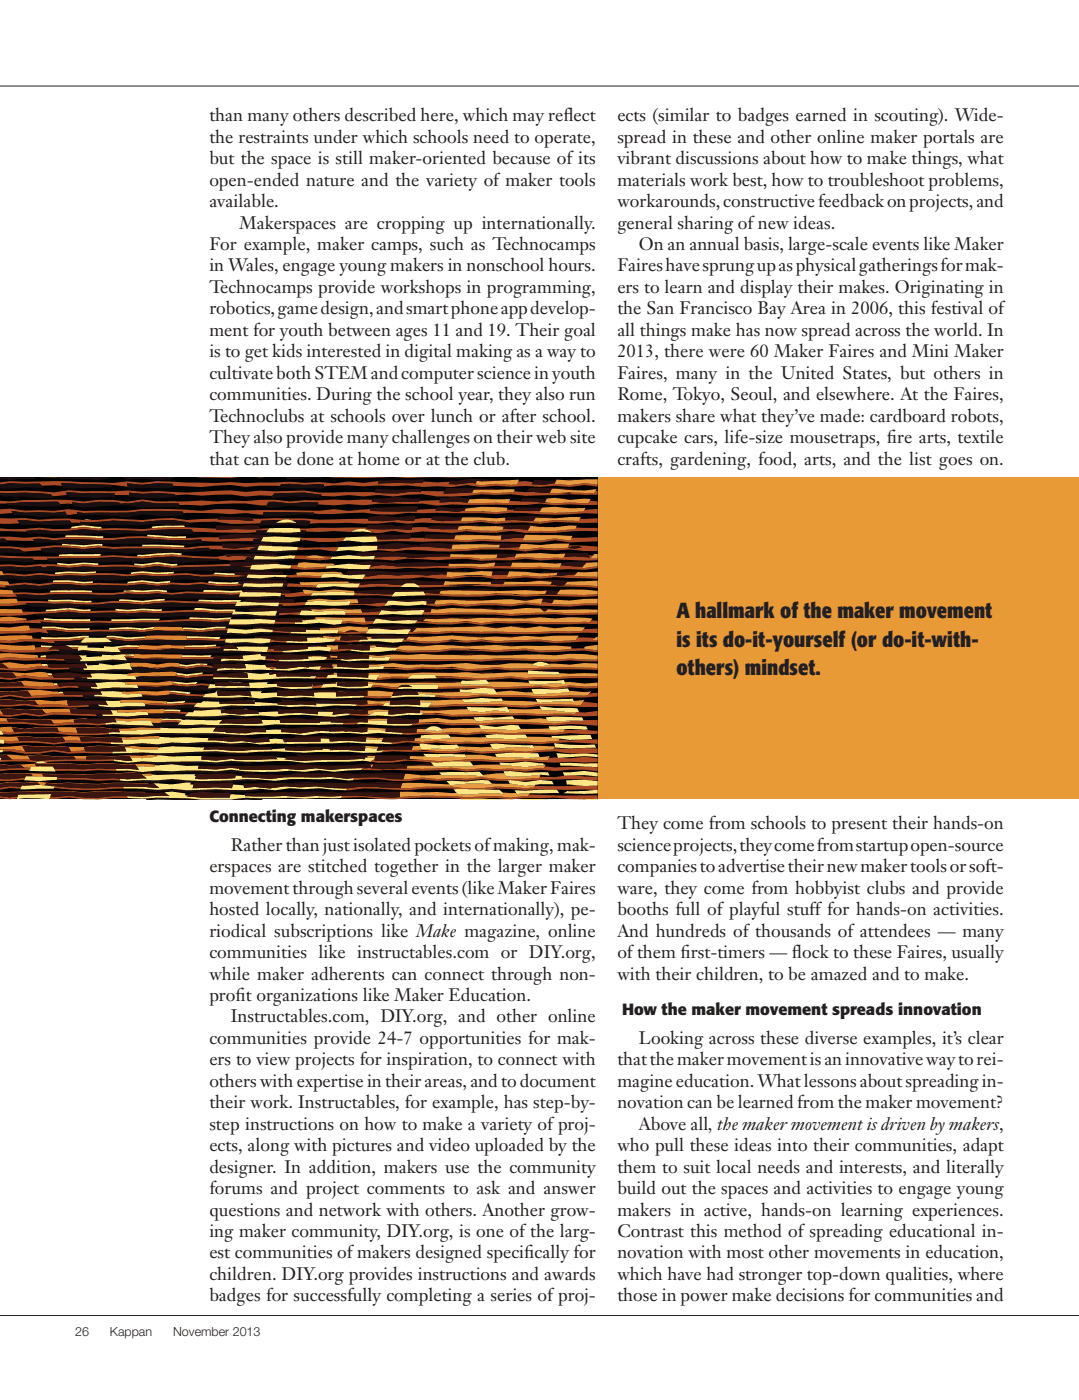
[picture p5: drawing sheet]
<svg xmlns="http://www.w3.org/2000/svg" width="213mm" height="276mm" viewBox="0 0 213 276" stroke-linecap="round" stroke-linejoin="round" font-family="sans-serif">
<defs><g id="words">
<g font-size="4.2" fill="#231f20">
<text x="133.3" y="122">A hallmark of the maker movement</text>
<text x="133.3" y="127.6">is its do-it-yourself (or do-it-with-</text>
<text x="133.3" y="133.3">others) mindset.</text>
</g>
<g font-size="3.5" fill="#231f20">
<text x="41.3" y="23.9">than many others described here, which may ref</text>
<text x="111.1" y="23.9">lect</text>
<text x="121.7" y="23.9">ects (similar to badges earned in scouting). Wide-</text>
<text x="41.3" y="28.2">the restraints under which schools need to operate,</text>
<text x="121.7" y="28.2">spread in these and other online maker portals are</text>
<text x="41.3" y="32.4">but the space is still maker-oriented because of its</text>
<text x="121.7" y="32.4">vibrant discussions about how to make things, what</text>
<text x="41.3" y="36.6">open-ended nature and the variety of maker tools</text>
<text x="41.3" y="40.9">available.</text>
<text x="121.7" y="36.6">materials work best, how to troubleshoot problems,</text>
<text x="121.7" y="40.9">workarounds, constructive feedback on projects, and</text>
<text x="47.2" y="45.1">Makerspaces are cropping up internationally.</text>
<text x="121.7" y="45.1">general sharing of new ideas.</text>
<text x="41.3" y="49.3">For example, maker camps, such as Technocamps</text>
<text x="41.3" y="53.6">in Wales, engage young makers in nonschool hours.</text>
<text x="121.7" y="53.6">Faires have sprung up as physical gatherings for mak-</text>
<text x="125.9" y="49.3">On an annual basis, large-scale events like Maker</text>
<text x="41.3" y="57.8">Technocamps provide workshops in programming,</text>
<text x="121.7" y="57.8">ers to learn and display their makes. Originating in</text>
<text x="41.3" y="62">robotics, game design, and smart phone app develop-</text>
<text x="121.7" y="62">the San Francisco Bay Area in 2006, this festival of</text>
<text x="41.3" y="66.3">ment for youth between ages 11 and 19. Their goal</text>
<text x="41.3" y="70.5">is to get kids interested in digital making as a way to</text>
<text x="121.7" y="66.3">all things make has now spread across the world. In</text>
<text x="121.7" y="70.5">2013, there were 60 Maker Faires and Mini Maker</text>
<text x="41.3" y="74.7">cultivate both STEM and computer science in youth</text>
<text x="121.7" y="74.7">Faires, many in the United States, but others in</text>
<text x="41.3" y="79">communities. During the school year, they also run</text>
<text x="41.3" y="83.2">Technoclubs at schools over lunch or after school.</text>
<text x="121.7" y="79">Rome, Tokyo, Seoul, and elsewhere. At the Faires,</text>
<text x="121.7" y="83.2">makers share what they’ve made: cardboard robots,</text>
<text x="41.3" y="87.4">They also provide many challenges on their web site</text>
<text x="121.7" y="87.4">cupcake cars, life-size mousetraps, f</text>
<text x="174.9" y="87.4">ire arts, textile</text>
<text x="41.3" y="91.7">that can be done at home or at the club.</text>
<text x="121.7" y="91.7">crafts, gardening, food, arts, and the list goes on.</text>
<text x="45.5" y="167.9">Rather than just isolated pockets of making, mak-</text>
<text x="121.7" y="163.6">They come from schools to present their hands-on</text>
<text x="121.7" y="167.9">science projects, they come from startup open-source</text>
<text x="41.3" y="172.1">erspaces are stitched together in the larger maker</text>
<text x="121.7" y="172.1">companies to advertise their new maker tools or soft-</text>
<text x="41.3" y="176.3">movement through several events (like Maker Faires</text>
<text x="121.7" y="176.3">ware, they come from hobbyist clubs and provide</text>
<text x="41.3" y="180.6">hosted locally, nationally, and internationally), pe-</text>
<text x="41.3" y="184.8">riodical subscriptions like Make magazine, online</text>
<text x="121.7" y="180.6">booths full of playful stuff for hands-on activities.</text>
<text x="121.7" y="184.8">And hundreds of thousands of attendees — many</text>
<text x="41.3" y="189">communities like instructables.com or DIY.org,</text>
<text x="121.7" y="189">of them f</text>
<text x="134.2" y="189">irst-timers — f</text>
<text x="156.1" y="189">lock to these Faires, usually</text>
<text x="41.3" y="193.3">while maker adherents can connect through non-</text>
<text x="41.3" y="197.5">prof</text>
<text x="46.4" y="197.5">it organizations like Maker Education.</text>
<text x="121.7" y="193.3">with their children, to be amazed and to make.</text>
<text x="45.5" y="201.7">Instructables.com, DIY.org, and other online</text>
<text x="41.3" y="206">communities provide 24-7 opportunities for mak-</text>
<text x="125.9" y="206">Looking across these diverse examples, it’s clear</text>
<text x="41.3" y="210.2">ers to view projects for inspiration, to connect with</text>
<text x="41.3" y="214.4">others with expertise in their areas, and to document</text>
<text x="121.7" y="210.2">that the maker movement is an innovative way to rei-</text>
<text x="121.7" y="214.4">magine education. What lessons about spreading in-</text>
<text x="41.3" y="218.7">their work. Instructables, for example, has step-by-</text>
<text x="121.7" y="218.7">novation can be learned from the maker movement?</text>
<text x="41.3" y="222.9">step instructions on how to make a variety of proj-</text>
<text x="41.3" y="227.1">ects, along with pictures and video uploaded by the</text>
<text x="121.7" y="227.1">who pull these ideas into their communities, adapt</text>
<text x="125.9" y="222.9">Above all, the maker movement is driven by makers,</text>
<text x="41.3" y="231.4">designer. In addition, makers use the community</text>
<text x="121.7" y="231.4">them to suit local needs and interests, and literally</text>
<text x="41.3" y="235.6">forums and project comments to ask and answer</text>
<text x="41.3" y="239.8">questions and network with others. Another grow-</text>
<text x="121.7" y="235.6">build out the spaces and activities to engage young</text>
<text x="121.7" y="239.8">makers in active, hands-on learning experiences.</text>
<text x="41.3" y="244.1">ing maker community, DIY.org, is one of the larg-</text>
<text x="121.7" y="244.1">Contrast this method of spreading educational in-</text>
<text x="41.3" y="248.3">est communities of makers designed specif</text>
<text x="103.4" y="248.3">ically for</text>
<text x="121.7" y="248.3">novation with most other movements in education,</text>
<text x="41.3" y="252.5">children. DIY.org provides instructions and awards</text>
<text x="41.3" y="256.8">badges for successfully completing a series of proj-</text>
<text x="121.7" y="252.5">which have had stronger top-down qualities, where</text>
<text x="121.7" y="256.8">those in power make decisions for communities and</text>
</g>
<g font-size="3.2" fill="#231f20">
<text x="41.3" y="162.2">Connecting makerspaces</text>
<text x="122.6" y="200.3">How the maker movement spreads innovation</text>
</g>
<g font-size="2.5" fill="#231f20">
<text x="14.8" y="263.6">26</text>
<text x="21.7" y="263.6">Kappan</text>
<text x="34.1" y="263.6">November 2013</text>
</g>
</g></defs>
<path d="M0 17h212.7M0 259.6h212.7" fill="none" stroke="#231f20" stroke-width=".2"/>
<path d="M0 94.2h212.7v63.5h-212.7z" fill="#e79a35"/>
<path d="M0 94.2h117.8v63.5h-117.8z" fill="#010203"/>
<g fill="#ffe685">
<path d="M8.7 121.9l2 .2 7.1 .1v.3h-7.2l-2-.2z"/>
<path d="M33.6 136.3l4 .3-.3 .3-3.8-.3z"/>
<path d="M8.1 131h1.2l.2 .4h-1.2z"/>
<path d="M22 122.2l9.5-.1-.1 .3-6.2 .2-3.3-.1z"/>
<path d="M8 129.4l1.1-.1v.3l-1.1 .1z"/>
<path d="M10.5 134.8l3.1-.2-2.4 .2 .2 .3-.7 .1z"/>
<path d="M9.5 118.3h4.1l2.9 .3 1.5-.1v.4h-1.8l-2.6-.2h-4.2z"/>
<path d="M34.8 132.7l2 .3 3.2-.3-.2 .4-3 .3-2.1-.3z"/>
<path d="M42.1 133.5v.1l6.8 .1-.2-.9-.9-.1h.6l2.9 .3 2.4-.3-.7 .1 .2 .3 1.3-.1v.5h6.7v-.1h1.1l-.2 .5a80.4 80.4 0 0 0-10.8 .2l-9.4-.2z"/>
<path d="M13.3 138.2h.3z"/>
<path d="M19.4 138.2h4.3l-.1 .4h4.9l.2 .8h-3.5l-2.9 .2-2.8-.3-.2-.3 2 .1-.5-.8z"/>
<path d="M48.2 138.1l2.1 .1-.2 .2-.1-.2z"/>
<path d="M32.9 138.5l3.6-.2-.2 .4-2.4 .2-1.1-.1z"/>
<path d="M30.6 138.8h1.1z"/>
<path d="M47.7 139.9h1.1l-.1 .1z"/>
<path d="M17.9 135.5l1.3 .1-.3-.5h.5h-.5l-.2-.4h.7a20 20 0 0 1 5.3-.1l-.1 .4h2.5l.2 .8-5-.1-2.9 .2h-1.4z"/>
<path d="M9.2 132.8l1.5 .1h-.5l.2 .3h-1z"/>
<path d="M23.6 118.2l4.5 .4 4.4-.4-.1 .3-4.3 .4-4.7-.3z"/>
<path d="M11.4 136.5l2.2-.1-1.3 .1 .2 .3-.8 .1z"/>
<path d="M8.4 123.6h2.3l2.9 .4 4.1-.1-.1 .4h-1.1a21.8 21.8 0 0 1-5.8-.3h-2.4z"/>
<path d="M8.1 125.7h5.5l3.9-.2v.3l-3.9 .3-5.5-.1z"/>
</g>
<path d="M44.8 134.6h3.2" fill="none" stroke="#ffe685" stroke-width=".24"/>
<g fill="#ffe685">
<path d="M24.5 116.5h3.6l2.9-.2 2 .2-.1 .4-1.9-.2-2.9 .2-2.9-.2-.9 .1z"/>
<path d="M36.1 123.8l3.6 .2 2.9-.4h2l-.2 .4h-1.8l-2.9 .3-3.5-.1-.2-.2z"/>
<path d="M27.2 109.4l6.7-.4 2 .2-.2 .3-1.8-.1-5.8 .4h-1.1z"/>
<path d="M36.5 127.3l6.2-.1-.2 .4-2.8 .1h-3.3z"/>
<path d="M21.6 123.9l3.6-.2 2.9 .3 2.7-.4-.6 .5-2.1 .2-2.9-.2-3.8 .2z"/>
<path d="M11.7 109.4l8.2-.1-.1 .4h-.4l-7.8 .1z"/>
<path d="M37.5 121.8l5.1 .2 3-.2-.2 .4-2.8 .2-5.4-.2z"/>
<path d="M12.3 107.3l4.2 .3 2.9-.3 .8 .1-.1 .3h-.7l-2.9 .3-4.3-.4z"/>
<path d="M36.8 125.5l6.7 .2-.2 .4h-.7l-5.8-.2z"/>
<path d="M16.4 102.6l.7-.1 1 .1z"/>
<path d="M22.8 120.1l2.4 .2 2.9-.2 3.8 .1v.4l-3.8-.2-2.9 .3-2.5-.2z"/>
<path d="M9.9 116.6l3.9-.2 4.3 .2v.3l-4.5-.1-3.8 .1z"/>
<path d="M9.1 120.3l1.6-.1a16.6 16.6 0 0 1 5.8 .1l1.4-.1-.1 .4h-1.3l-2.9-.3-4.6 .4z"/>
<path d="M21.1 125.4h1.2l2.9 .4 3.6-.2-.3 .3-3.3 .2-2.9-.3h-1.4z"/>
<path d="M39.2 118.3l8.3 .1-.2 .3-4.7 .1-3.5-.1z"/>
<path d="M42.4 113l3.8 .1 .1 .3h.5h-4.8z"/>
<path d="M25.9 112.9l2.2-.2 2.9 .3 3.3-.2-.1 .4-3.2 .1-2.9-.2-2.3 .2z"/>
<path d="M32.8 102.2h.5z"/>
<path d="M10.9 112.9l2.7-.2 2.9 .2 2.5-.2-.2 .4-2.3 .1-2.9-.1-2.8 .2z"/>
<path d="M42.9 131.9l5.6-.1-.2-.7-1.7-.1 5.7 .2 .2 .3-1.2 .1 1.2-.1 .1 .2 1.3 .4 .4-.5v.3l1.9 .1 3-.4 1.7 .1v-.1l2.4-.2-.4 .8-2.9-.3-2.9 .4a147.9 147.9 0 0 0-14.4 .1z"/>
<path d="M11.3 111.1l2.3 .2 2.9-.3 2.9 .2-.1 .3-2.8-.1-2.9 .3-2.4-.3z"/>
<path d="M26.5 111.2l1.6 .1 2.9-.4 2.9 .4 1.1-.1-.1 .4-1 .1-2.9-.4-2.9 .4-1.7-.2z"/>
<path d="M14.2 103.9l2.3-.3 3.4 .3 .2 .4-3.6-.3-2.6 .3z"/>
<path d="M10.7 127.5l2.9-.2 3.7 .1-.1 .4 3.3 .1v-.4l1.8 .1 2.9-.3 2.3 .1-.2 .3-2.1-.1-2 .3 .7 .8-7.4-.4-1.2 .1 .1-.7h1.1h-2.8l-.9-.4z"/>
<path d="M41.2 114.7l4.3 .2 1.5-.1 .1 .4-1.6 .1-2.9-.1-1.6-.2z"/>
<path d="M10.5 114.5h3.1l2.9 .3 1.8-.1v.4l-1.8 .1-2.9-.3h-3.2z"/>
<path d="M25.2 114.8l2.9-.3 2.9 .3 2.6-.2-.1 .4-2.5 .2-2.9-.3-3 .2z"/>
<path d="M35.4 131l1.4 .2 2.4-.3h1.7l-.1 .4-1.1-.2-2.9 .5-1.5-.2z"/>
<path d="M28.1 107.5l8.3 .2-.1 .3-8.4-.2z"/>
<path d="M8.1 127.3l2.6 .2-.7 .3-1.9-.1z"/>
<path d="M29.1 105.5l4.8 .3h2.8v.4h-2.8l-5-.4z"/>
<path d="M30.1 103.9l6.2-.2 .2 .3-6.7 .2z"/>
<path d="M35.9 129.3h5.8l-.2 .3-1.8 .1-3.9-.1z"/>
<path d="M16.5 130.9h.6l.1 .4 2.2-.1 .2-.3 2.7 .4 3.5-.5a.61 .61 0 0 0 .1 1l.2 .4-3.8-.1-2.9 .2-2.9-.1-.1-.4 .8 .1-.5-1z"/>
<path d="M13 105.6l7.4 .2-.1 .4-7.5-.2z"/>
<path d="M34.2 134.5l2.6 .2 2.1-.2-.2 .4-1.9 .2-2.7-.3z"/>
<path d="M19.4 140l3.8 .2-.1 .3 6-.1 .2 .7h-1.2l-2.9 .3-4.9-.1-.2-.4h2.1l-.4-.8z"/>
<path d="M-.1 147.8h2.2z"/>
<path d="M32.4 140l3.2 .1-.1 .3h-3.2z"/>
<path d="M31.9 141.8h2a3.2 3.2 0 0 1 2.2 .3l7.8-.1-.7 .8h7l1.6-.1-.3-.7 3.6 .1 .1 .5 7 .1 .9-.1-.1-.2 2.3-.1-.1 .2 2.6 .1-.2 .3h-13.4a49.1 49.1 0 0 1-8.7 .2h-2.9l-2.9-.1-2.9 .1-1.9-.1 .8-.8-1.8-.2-2 .2z"/>
<path d="M42.6 145.7l1.3-.2z"/>
</g>
<g fill="#ab4a24">
<path d="M-.1 94.1h117.9h-31.6l-5.8 .2-2.9-.2-5.8 .2-8.5-.2h-14.8l-2.9 .2-8.7-.2z"/>
<path d="M-.1 96.8a82.2 82.2 0 0 1 10.8 .4l2.9-.5 2.9 .2h5.8l2.9-.1 2.9 .2 2.9-.1a52.8 52.8 0 0 0 11.6-.1l2.9-.1 2.9 .4 2.9-.3 2.9 .2 5.8-.2 2.9 .4 11-.1 1.5 .2 2.9 .1 2.9-.4 1.8 .1v-.2h4.7l-.3 .5 5.7-.2v.2a12.1 12.1 0 0 1 3.8-.1l4.3-.1 .1-.3 7 .4h2.2l1.9 .1 .2-.2 4.6 .1 .2-.4 .4-.1v.8l-5.5-.1-8.7 .3-2.9-.3-2.9 .2-2.9-.2-2.9 .3-2.9 .2h-2.9l-2.9-.5-2.9 .1-2.9 .4-2.9-.4-2.9 .3-2.9-.2-2.9 .2h-2.6l.1-.3-3.4-.4-6 .1-.3 .5-2.4-.1-2.9 .3-2.9-.4-5.8 .2-2.9-.2-2.3 .1v-.2l-3.5-.2-2.9 .1-2.7-.2 .1 .5h-2.8l-.2-.4h-6l-2.9-.2-.6 .1 .3 .4-2.9 .3-.5-.4a76 76 0 0 0-9.9-.2l.2 .2h-.3v.4z"/>
<path d="M-.1 100.5v.1l2-.2 3 .4 2.9-.1 2.9 .1 2.9-.3 2.9 .3h8.7a69.8 69.8 0 0 1 14.5 0l2.9-.3 2.9-.1 2.9 .3 14.5 .1 2.9-.4 2.9 .4 4.3-.4-.1 .4 9.3 .1v-.3l3.8-.2-.2 .4 1.3-.1 2.9 .3 1.6-.2v.1l6.2 .1 2.1-.1 .1-.4h1.3l-.1 .2 5.3 .1-.2 .3a55.7 55.7 0 0 0 8.8-.2l.1-.3 2.6-.2v1l-2.6-.1a54.6 54.6 0 0 1-11.6-.1h-2.9l-2.9 .2-2.9-.2h-14.5l-2.9 .3h-2.9l-2.9-.4a73.7 73.7 0 0 1-9.8 .2v-.1l-9.9-.2-.2 .5-.5 .1-2.9-.4-2.9 .2-2.9-.1-6.4-.1-.2-.3a63.6 63.6 0 0 0-10.8 .2l-8.7 .1-1.4-.1 .2 .3-1.7 .2h-.5l-.3-.7-2.1 .3-2.9-.1-2.9 .1-2.7-.4 .3 .4-2.6 .3z"/>
<path d="M-.1 104.2l2 .2h3l2.9-.3a27.9 27.9 0 0 0 8.7-.1l2.9 .3a56.5 56.5 0 0 1 8.7 .1 69.7 69.7 0 0 1 14.5 0l.9 .2 2.9-.2 2.9 .1 3.8-.3-.3 .4h-2.2l-.1 .4-2.1 .1-10.3-.2-.4-.4a62.7 62.7 0 0 0-9.6 .3l-5.8-.2-2.9 .1-2.9-.3-2.9 .3-2.9 .1-2.9-.3-2.7 .2 .1 .2-5.3-.1v-.2v.5z"/>
<path d="M57.1 104.2l2.9 .1 2.9-.2h8.8h.6v.3h6l2.8 .2 .2-.6h2l1.2 .1-.1 .1 2.7 .2h3.1v.3l1.5-.2a37.2 37.2 0 0 0 7.4 .1v-.2l2.5-.1 2.5 .2-.1 .3a60.8 60.8 0 0 0 9.4-.4l.2-.3 4.2 .1v.6l-2.6-.1-5.8 .4-5.8 .1-2.9-.5-2.9 .4h-2.9l-2.9-.3-2.9 .3-5.8-.2-2.9 .3-2.9-.5-2.9 .5-2.9-.3 1.7 .2a3.6 3.6 0 0 0-4.1-.2h2.4h-2.9l-2.9-.1-2.9 .2-2.7-.1 .1-.2h-1.2l-.1-.4z"/>
<path d="M-.1 107.8h2l3 .3 2.9-.2a31.8 31.8 0 0 1 8.7 .1l2.9-.3 2.9 .2 8.7-.1 5.8 .2 2.9-.3h2.9h1.2l.2 .4 2.4 .1 3.1-.3 1.4 .2-1.6 .3a40.6 40.6 0 0 1-7.9 0l-.3-.3-4.3 .3-5.8-.2-8.7 .1-2.9-.3-2.9 .4-2.9-.3-2.9-.1-2.7 .3 .2 .3-3.3 .2-.9-.3a11.1 11.1 0 0 0-4.1-.2z"/>
<path d="M57.1 107.8l2.9 .3 8.7-.2h-1.9l-.6 .9 2.6-.3-2.9 .3-2.9-.4-4.3 .1 .1-.5z"/>
<path d="M71.7 112.3h1l.2-.5 2.5-.3a86.6 86.6 0 0 0 11.7 .2l2 .1 2.9-.1 2.9 .2 3.8-.3 2 .1v.1h5.8l2.9 .2h.9l.2-.5 4.4 .3-.2 .2 .5 .1 2.6-.4v.4l-2.6 .3-2.9-.1-2.9 .1-2.9-.2-2.9 .1-5.8-.2-2.9 .2-2.9-.3-2.9 .2-2.9-.2-2.9 .2-2.9-.2-2.9 .3z"/>
<path d="M47.4 111.8l2.2-.2-.1 .3z"/>
<path d="M-.1 111.3v.4v-.3h2l3 .2a30.4 30.4 0 0 1 8.7 .1l2.9-.3 2.9 .1a45.6 45.6 0 0 1 8.7 .2l2.9-.4 2.9 .4 11.5-.4 .2 .3-11.7 .5-2.9-.4-2.9 .4-2.9-.3-5.8 .1-2.9-.1-2.9 .2-4.3-.3a.95 .95 0 0 1-1.3 0l-3.1 .3-3-.3-2 .2v.3z"/>
<path d="M57.1 111.6l1.6-.2-.2 .5 1.5 .2 4.4-.3-.2 .4 1.7-.1-5.9 .3-2.7-.2 .2-.7z"/>
<path d="M82.3 115.4h5.1a39.7 39.7 0 0 0 7.5-.1l2 .1-.1-.2h2.4v.2l9.3-.1a8.9 8.9 0 0 0 3.8 .1l5.5 .3v.3l-2.6-.2-8.7-.1-8.7 .1a83.1 83.1 0 0 0-11.6 0l-3.3 .1z"/>
<path d="M55.8 115.3h.9v-.2h.4l2.1 .1 .1 .2 3.1 .2-.2 .3-5.7-.1 .1-.3h-.9z"/>
<path d="M70.8 115.4l4.6-.2 4 .2-.5 .4-4.3-.1-4.1 .2z"/>
<path d="M-.1 114.9v.5v-.1l2 .2-.1-.3 3.1-.3 2.9 .3a26 26 0 0 1 8.7 0l2.9-.2a35.5 35.5 0 0 0 8.7-.1l2.9 .3 2.9-.3 2.9 .2 2.9-.3a28.1 28.1 0 0 0 7.4 .4l.9 .2a21.6 21.6 0 0 1-8.3-.2l-2.9 .3-2.9-.2-2.9 .3-2.9-.3-2.9 .2-5.8-.1-2.9 .2-2.9-.3h-2.9l-2.9 .3-2.9-.3-3 .3h-.9l.4 .3-1.5-.1v.1z"/>
<path d="M83.3 119.3l.7 .1 .1-.3h1.5l-.1 .1 .7 .1 2.9-.3 2.9 .3 2.9-.2h2.9l2.9 .2a14.4 14.4 0 0 1 6-.1l.1-.4h.6l1.5 .2-.2 .2 3.6 .1 2.9-.2h2.6v.3h-2.6l-2.9 .3-5.8-.2-2.9-.3-2.9 .4-2.9-.2h-2.9l-2.9 .3-2.9-.3-2.9 .3z"/>
<path d="M54.2 118.9l4.2 .1-.1-.1 2.1-.1-.3 .6h2.9l-7.4 .2 .1-.3h-.8l.1-.4z"/>
<path d="M-.1 118.6v.6l3.7-.3-.1-.3 10.1 .1 2.9 .2h2.9a31.7 31.7 0 0 1 8.7 0 51.1 51.1 0 0 1 11.6-.2h8.7l-1.7 .1-.2 .3h-6.8a51 51 0 0 0-11.6 .2l-5.8-.3-2.9 .3h-2.2l-3.6-.2h-2.9l-5.7-.1 .4 .3-5.5 .4z"/>
<path d="M69 119l3.5 .2 2.9-.3h.8l-.4 .7 1.7-.2-2.9 .3-2.9-.4-2.9 .1z"/>
<path d="M-.1 122.2v.6v-.3h5a19.5 19.5 0 0 1 5.8 0l14.5 .1 8.7-.3a61.6 61.6 0 0 1 8.7 .1l2.9-.2-.2 .4-2.7 .1a71.6 71.6 0 0 0-11.6 .2h-20l-3-.3 .2 .3h-3.3l-2.9 .2-2.1-.1v.3z"/>
<path d="M67.4 122.7l1.4-.1 2.9 .3 .5-.1-.1-.3h1.7l-.3 .6-1.8 .1-2.9-.3-1.5 .2z"/>
<path d="M80.4 123.1l1.5-.1 .3-.5 2 .2a45.4 45.4 0 0 0 8.2-.1l2.5 .4 2.9-.5 2.9 .2 2.9-.1 2.9 .2 9.7-.1 .3-.3 1.3 .1v.7l-2.6-.2-8.7 .2-2.9-.3-2.9 .1-2.9-.1-2.9 .4-2.9-.4-2.9 .3h-2.9l-2.9-.3z"/>
<path d="M54.2 122.6h.6l-.1 .1 3.5 .1-.1 .3h1.9h-5.9z"/>
<path d="M79.6 126.2h.4a25.8 25.8 0 0 0 8.2 .1l3.8 .2 2.5-.3 3.3 .3 8.7-.3 2.9 .3 4.1-.2 .3-.5h1.4l2.1 .1-.5 .4h1v.3h-2.6l-5.8 .3-2.9-.3-8.7 .3-2.9-.4-2.9 .3-2.9-.3-2.9 .4h-2.9l-2.9-.3-1.2 .1z"/>
<path d="M-.1 126v.3l2.1 .1 2.9-.3h1.6l-.1-.2 1.4 .1a44.9 44.9 0 0 0 8.7-.2l2.9 .1-2.5-.1-.5 .4-2.8 .3h-3l.2 .4a29.7 29.7 0 0 0-8.8 0l-2.1-.2v-.1v.3z"/>
<path d="M19.4 125.9l2.9-.1 2.9 .3 3.3-.2-.1 .2 2.6-.1 1.6 .2-7.4 .3-2.9-.3h-.9l-.6-.4z"/>
<path d="M52.4 126.8h.8l.1-.6h.7v.1l2.5 .2-.1 .3h.7l-2.9-.1z"/>
<path d="M66 126.2l2.3 .2 2.7-.2-.4 .4-1.8 .2-2.9-.2z"/>
<path d="M36.8 125.9l7.7 .1-.1 .4-1.8 .1-5.8-.2z"/>
<path d="M-.1 129.4v.6l2.1-.3 2.9 .2 4.2-.3v.3l3.5 .1 .2 .4-5-.1-2.9 .1-2.9-.2-2.1 .2z"/>
<path d="M51.3 130.1l1 .1v-.2h1.8v.1h1l-.2 .4z"/>
<path d="M43.2 130h.5z"/>
<path d="M64.4 129.9l3 .1-.3 .3-1.2-.2-1.8 .1z"/>
<path d="M76.8 130l18.1 .2a72.2 72.2 0 0 1 11.6-.1l2.9 .1 2.9-.3 5.5 .3v.3l-5.5-.2-2.9 .2h-2.9a72.2 72.2 0 0 0-11.6 0l-18.4-.1z"/>
<path d="M24.4 129.4l2 .1-.2 .3 1.9 .1 2.9-.2 4.7 .2 .1-.3 3.9 .1 2.5-.1-.1 .4-2.4 .1-11.6-.1-3.4-.2z"/>
<path d="M86 133.6l3.4-.1a42.7 42.7 0 0 0 11.3-.1l2.9 .4 2.9-.2h2.9l5.8-.2 2.6 .1v.3h-5.5l-8.7 .3-2.9-.3a55.3 55.3 0 0 1-11.6 0h-3z"/>
<path d="M-.1 133.2v.4v-.2v.1l2.1 .3 1.3-.2-.1-.1a11 11 0 0 1 4.6 .1h1.9l-.3-.4h1l.2 .5h4l.2 .4h-7l-2.9-.4-2.9 .4-2.1-.2v.1v-.1v.2z"/>
<path d="M74.4 133.8a27.1 27.1 0 0 1 6.3-.2l-.4 .3h-2.8l-3.3 .3z"/>
<path d="M62.3 133.5l2.1 .1-.1 .2-2.2 .1z"/>
<path d="M34.7 133.1l2.1 .3 2.9-.3 2.3-.1 .1 .4-2.4 .1-2.9 .3-2.2-.3z"/>
<path d="M15.4 133.7l1.7-.1v.2z"/>
<path d="M112 108.1a2.81 2.81 0 0 1 2.7 0l-1.5 .1zM71.7 108.8l2.9-.3 2.9 .3 2.9-.3a85 85 0 0 0 11.6 .2 49.1 49.1 0 0 1 11.6 .1l2.9-.4 2.9 .2 2.9-.2 2.9 .3h2.6v-.9l-5.7-.2-.2 .5-2.5 .1-2.9-.1-2.9 .3-1.3-.1 .1-.4-3.7 .2a34 34 0 0 0-6.7 .2l-3 .1v-.2a43 43 0 0 0-8.9-.2l-1.8 .3-4-.1v.4z"/>
</g>
<path d="M29.6 133.4h3.1" fill="none" stroke="#ab4a24" stroke-width=".22"/>
<g fill="#ab4a24">
<path d="M26.7 133.6h.2z"/>
<path d="M68.8 137.7l2.8-.1 .3-.3 2.7 .1 2.6-.1-.3 .4h.6l-2.9 .1-2.9-.2z"/>
<path d="M-.1 136.7v.8l2.1-.5 2.9 .4 7-.4-.2-.1 .8-.1 .2 .3h5.8l.1 .1h-2.3l.2 .3h-5.8l-5.8 .3-2.9-.4-2.1 .4z"/>
<path d="M83.3 137.5h2.4l.2-.3a29.5 29.5 0 0 0 9-.2l8.7 .2 2.9 .2 8.7-.2h.7l.3-.4 1.6-.1v.7l-2.6 .2-8.7 .2-2.9-.2-8.7-.2-2.9 .3-2.9 .1-2.9-.3z"/>
<path d="M27.9 137l3.1 .2 1.5-.1-1.5 .2-3-.1z"/>
<path d="M33.5 136.6h.4a33 33 0 0 0 6.6 .3l-.4 .5h-.4l-6.4-.4z"/>
<path d="M29.2 140.6l2.8 .2h-2.8z"/>
<path d="M-.1 140.5v.3l.8 .2 1.3 .1 2.9-.5 2.9 .4 1.3-.1-.1-.2a11.3 11.3 0 0 1 5 0l4.9 .2 .3 .4-8.5-.3-2.9 .4-2.9-.4-2.9 .4-2.1-.1v-.3v.4z"/>
<path d="M69 140.8l2.3 .1h1.8l-.8 .4 2.3-.1-2.9 .1-2.9-.2z"/>
<path d="M80.4 141l2.7 .1 .3-.4h1.6l4.1 .4 5.8-.2 2.9-.2 8.7 .2h6.9l.2-.4 1.6 .1 2.6-.3v.9l-2.6 .1-2.9-.1-5.8 .1-8.7-.2-2.9 .2-5.8 .1-2.9-.4z"/>
<path d="M32.3 140.4l7.4 .2-2.5-.1-.4 .4-4.6-.1z"/>
<path d="M79.2 144.9l.3-.3 3.8-.1 2.9 .2 2.9-.3 2.9 .3 2.9-.3 5.8 .3 2.9-.2 5.8 .1 1.7-.2 .2-.4h3.9l2.6 .2v.6l-2.6 .1-2.9-.3-2.9 .4a57.5 57.5 0 0 0-8.7 0l-5.8-.3-2.9 .4-2.9-.3a24.5 24.5 0 0 1-5.8 0l-2.9 .2z"/>
<path d="M67.9 144.3h.9l-.5 .1z"/>
<path d="M.4 144.4h2.4l.1 .1 2-.2h5.8l1 .1-.1-.1 2 .2 1.7 .1 .1 .1 6-.2 .1 .4a52 52 0 0 1-10.8-.2h-5.8l-2.9 .2-1.4-.1z"/>
<path d="M-.1 147.9a12.7 12.7 0 0 1 5.1 .3l.1 .1h2.7l2.9-.4 2.9 .4h.4l-.1-.1 2.6-.1h.3v.1l5.3 .1 .1 .3h-5.7l-2.9 .1-2.9-.4-2.9 .4h-2.9l-2.9-.5-1.4 .1v-.3h-.7z"/>
<path d="M75.2 148.4l.3-.2a12.9 12.9 0 0 1 4.8-.2l8.8 .3 2.9-.4 2.9 .4 5.8-.2 2.9 .2 2.9-.3 2.6-.1 .1-.3 3.1 .2 2.9-.2 2.6 .1v.9l-5.5 .1-2.9-.5-2.9 .1a22.5 22.5 0 0 1-5.8 .2l-5.8 .2-2.9-.4-2.9 .4-5.8-.4-5.8-.1z"/>
<path d="M10.7 151.7l5.8 .1 2.9-.2 3.5 .1 .1 .4-3.6-.1-2.9 .2-5.6-.1z"/>
<path d="M71.1 151.9l.4-.3 1.6-.1-.1 .1a25.7 25.7 0 0 0 6.5 0h6.7a19.9 19.9 0 0 1 5.8 .3l2.9-.3 2.9 .1h2.9l2.9 .2 2.9-.4 .7 .1 .2-.4 2 .2 2.9-.1 5.5 .1v.8l-2.6-.3h-2.9l-2.9 .2-2.9-.2-2.9 .4-2.9-.3-2.9 .1-2.9-.1-2.9 .2-2.9-.4a78.9 78.9 0 0 1-11.6 .1l-2.9 .1z"/>
<path d="M-.1 151.8l2.1-.2 4.1-.1-.4 .5-3.7-.1-2.1 .3z"/>
<path d="M10.1 155.1h.6a47 47 0 0 0 11.6 .2l2-.1 .1 .4h-2.1a47 47 0 0 1-11.6-.1l.1-.3z"/>
<path d="M-.1 155.5l2.1-.4 2.2 .1-.1 .4-2.1-.1-2.1 .4z"/>
<path d="M68.5 155.5a34.9 34.9 0 0 1 7.5-.1l4.4 .2a46.3 46.3 0 0 1 11.6 0l2.9-.1 2.9-.3 5.8 .3 1.6-.1 .2-.3h6.9l1.4-.2 4.1 .2v.7l-.4 .1-10.9-.2-2.9 .2-5.8-.3a44.6 44.6 0 0 1-8.7 0h-5.8l-2.9 .3-2.9-.1a31.8 31.8 0 0 0-9.3 .1z"/>
<path d="M-.1 95v.3l2-.4 3 .2a97.7 97.7 0 0 1 11.6 0l5.8 .2 2.9-.3 2.9 .3 2.9-.4 5.8 .3 5.8 .1 2.9-.2 2.9 .2 8.7-.2 2.9 .2 2.9-.2 2.9 .3 2.9-.4 3 .3 3-.4-.2 .5 6.7-.1 2.2-.1 .1-.2 2.7 .2 2.5-.2-.2 .5 1.5 .1 2.9-.3 .9 .1-.1 .2 1.2 .1 2.9-.2 2.9 .2 1.2-.1 .3-.6 1.4-.1 1.5 .2-.3 .4 2.6 .1 2-.3-.1 .2 3 .2 2.9-.4 2.6 .3v.4l-2.6-.3-2.9 .4-2.9-.3-2.9 .3-2.9-.2-2.9 .1-2.9-.2-2.9 .3-2.9-.4-2.9 .4-2.9-.2-2.9 .2-2.9-.3-2.9 .1-2.9-.1-2.9 .2-2.9-.2h-2.9l-2 .2v-.4l-1-.1-2.9 .2-2.9-.2h-1.6l-.3 .4-3.9-.1-2.9 .3-2.9-.4-5.8 .4-5.6-.2-.1-.5-3-.1-2.9 .4-3.1-.3 .2 .6-2.9-.3-8.7-.3-1.6-.1 .3 .6-1.6-.2-2.5 .1-.4-.4-5.9-.1-2 .4v.4z"/>
<path d="M-.1 98.6v.4v-.3l2 .2 3-.2a76.9 76.9 0 0 1 11.6 .3l2.9-.4h2.9l2.9 .4 2.9-.5 2.9 .4h5.8l2.9-.2 2.9 .2 2.9-.2 2.9 .2 2.9-.3h2.9l2.9 .3 2.9-.2h2.9l2.9-.1 2.9 .1 3-.1h1.7l-.1 .3 2.1 .3 7.2-.2 .1-.2 4.1-.1-.2 .4 3.4-.1 2.2 .3h8.1l.1-.5h.3l3.8 .1 4.9 .4 2.9-.2 3.7 .2 .3-.5 1.5 .1v.7l-5.5-.1-2.9 .2-2.9-.3-2.9 .2-14.5-.1-2.9 .3-2.9-.4-5.8-.1-2.9 .1-2.9 .3-2.9-.2-2.9 .2-3.3-.1 .2-.5h-2.8a15 15 0 0 1-5.8-.1h-1.2l-.4 .7h-1.3l-2.9-.4-5.8 .1-2.9 .4-4.3-.2-.2-.3h-4.2l-2.9-.4-2.8 .4h-1.7a16.1 16.1 0 0 0-7.1 0l-2.4-.2 .3 .4-.8-.1-1.8 .1-.4-.5-6.5 .1-5 .3v.3v-.4v.4z"/>
<path d="M-.1 102.2h5l2.9 .3a29.2 29.2 0 0 1 8.7 .1h2.9l2.9-.3 5.8 .3 2.9-.3a19.9 19.9 0 0 1 5.8 .3l5.8-.3h.5l-.2 .2h3.5l2.9 .3 .7-.1-.3-.4 1.6 .1a109.7 109.7 0 0 1 11.6 .1l8.8-.2 .9 .1v.3l2.8 .1 2.9-.2 2.9 .2 .5-.1v-.3l3.5-.2-.2 .3 2.1 .3 3.8-.1-.1 .2h1.2l2.8-.3a10 10 0 0 0 4.7 .1l2.1-.1 4.9 .4a19 19 0 0 1 5.8-.3l1.8 .1 .2-.4 3.5-.1v.8l-2.6 .1-5.8-.2-2.9 .3-2.9-.2h-2.9l-2.9 .2-2.9-.3a70.3 70.3 0 0 1-11.6 .1l-2.9 .2-2.9-.3-2.9 .3h-2.9l-2.9-.1-7.8 .1 .2-.5-3.6-.1a2.67 2.67 0 0 0-2.1 0h-4l-.2 .6h-2.9l-2.9 .1-2.9-.5-5.5 .2a22.4 22.4 0 0 0-9-.1l-5.8-.3-2.9 .3h-3.6l.1 .1h-1.8l-.3-.4h-.2l-5.8 .2-2.9-.3-1.4 .1 .4 .5-4 .1z"/>
<path d="M74.3 106.4h4l2.6-.2v-.1h2.7v.1l3.5 .1h2.5l-.1 .2 2.5 .1 2.9-.2 3.8 .1 2.9-.4h1.6l-.2 .5 3.5 .1 2.9-.5 2.9 .5h.2l.2-.6 5.1-.1v.8l-5.5 .2-2.9-.4-2.9 .4-11.6-.3-2.9 .3-14.5-.2-3.1 .1z"/>
<path d="M59.3 106.1l6.5 .1 2.9-.2a1.23 1.23 0 0 0-1.1 .8l-4.6 .1-3-.3-.5 .1 .1-.2h-.4z"/>
<path d="M-.1 105.9l5 .2 2.9-.2 2.9 .3a47.9 47.9 0 0 1 9.6 0h2a43.1 43.1 0 0 1 11.6 0l9.2-.2 .2 .4 6-.3 2.4 .2h-1.7l-.2 .5-7.2 .1-2.7-.2-.3-.3a56 56 0 0 1-11.5-.2l-2.9 .1a71 71 0 0 1-11.6 .1l-2.9 .2-2.9-.3-1.3 .1 .3 .3-5.5-.1-.4-.3h-1z"/>
<path d="M71.7 110.3l1.9 .1 .2-.4 1.6-.1a19.2 19.2 0 0 1 5.8 .2l7.5-.3v.2l3.3-.1 1.1 .2a17.2 17.2 0 0 0 4.8 .1v-.1h.8l2.9-.3-.2 .3 2.2-.2 2.9 .3 4.7-.2a13.9 13.9 0 0 1 5 0l-.1-.4h.8l-.5 .6h1.4v.3l-2.6 .1-5.8-.2-2.9 .2-2.9-.4-2.9 .4-5.8 .1-2.9-.5-5.8 .3-5.8-.3-2.9 .4-2.9-.2z"/>
<path d="M58.2 109.6h2.9l-1 .4 2.9 .2 1.2-.1-1.3-.4 2.9 .1a.65 .65 0 0 0-.6 .5l-2.2 .3-5-.4z"/>
<path d="M-.1 109.6v.5v-.5l5 .2 14.5-.1a36.3 36.3 0 0 1 7.6 .1h1.1a30.6 30.6 0 0 1 8.7-.2l5.8 .3 2-.3 .1 .2 1.7-.1 3.8 .2-.1 .1h-1.4l-.3 .4-2.9 .2-2.3-.2-.2-.2h-3.3l-5.8-.4-5.8 .4-5.8-.3-13 .3 .1 .3h-2.7l-.3-.3-6.5-.2v.5z"/>
<path d="M71.9 113.7h.6l2.9-.4 2.9 .3 2.9-.3 3 .3 2.9-.3 1 .1-.2 .4 7.4-.3 1.6 .3 .1-.3 3.1-.1-.2 .4 3.7-.2 2.9 .2 6.7-.5h.2l-.3 .4 4.7 .1v.4l-8.4-.3-2.9 .3-2.9-.3-5.8 .4-2.9-.5h-2.9l-2.9 .4h-2.9l-2.9-.3-2.9 .3-8.9 .1z"/>
<path d="M54.2 113.8h.9z"/>
<path d="M.6 113.1h1.3l3 .3 2.9-.4 2.9 .3 2.9-.2 2.9 .1a43 43 0 0 1 8.7 .1l2.9-.2 2.9 .2 5.8-.2 2.9 .3h7.1l1.9 .3a18.9 18.9 0 0 1-6.1 0l-2.9 .1-2.9-.3-5.8 .2-2.9-.2-2.9 .2-5.8-.2-2.9 .1-2.9-.1-2.9 .2-2.9-.3-2.9 .4-4.2-.3z"/>
<path d="M56.6 113.5l1.9-.2 .1 .3 4.8 .1-.2 .3 2.7-.2-2.9 .3-5.9-.1-.7-.1z"/>
<path d="M-.1 116.8v.5v-.1l2.9 .1-.2-.4h2.3l2.9 .1 2.9-.1 5.8-.1a48.3 48.3 0 0 0 8.7-.1l2.9 .2 2.9-.2 2.9 .3 2.9-.3 8.7 .3 1.9-.1-.1 .4-1.8 .1-8.7-.3-2.9 .3-2.9-.3-2.9 .2-2.9-.2-2.9 .3h-2.9a81.3 81.3 0 0 0-11.6 0l-4.8-.1 .5 .4-1.5 .1-2.1-.1v.1z"/>
<path d="M55.4 117.1h1.7l2.7-.4 .2 .5h1.5l-.2 .3-4.2 .3-1-.1 .1-.3h-.9z"/>
<path d="M83.7 117a81.7 81.7 0 0 0 14.3 .1l5.6 .3 2.3-.2 9.3 .2 2.6-.1v.3l-2.6 .2-8.7-.2-2.9 .1-5.8-.3a61.3 61.3 0 0 1-11.6 .1h-2.3z"/>
<path d="M68.8 117.5h.9l.3-.5 7.5 .3-.3 .4h.3l-2.9-.2z"/>
<path d="M80.4 121.3h2.8l.4-.6h1.3l-.1 .3h1.4l2.9-.1h5.8h2.9l2.9 .3a79.2 79.2 0 0 1 11.6-.2l5.5-.1v.3l-5.5 .2a79.2 79.2 0 0 0-11.6 .1l-2.9-.2-2.9-.1z"/>
<path d="M65.9 121.3h2.1l.1-.3h3.4l-.1-.2 3.7-.2-.5 .7 2.9-.1a103 103 0 0 1-11.6 .1z"/>
<path d="M-.1 120.5v.5l4.7-.1-.1-.2h.4a54.2 54.2 0 0 0 8.7-.4l2.9 .3h1.3a35.7 35.7 0 0 1 7.4 .1l2.9-.3a74.4 74.4 0 0 0 10.1-.1h1.5l2.9 .4 3.4-.1-.2 .4h-3.2l-2.9-.3-8.7 .3-2.9-.2-2.9 .3-2.9-.2-5.8 .1-2.9-.3-6.6 .4a35.9 35.9 0 0 1-7.1 .3z"/>
<path d="M55.1 121l4.2-.2-.4 .5-1.8-.1-2.2 .2z"/>
<path d="M107.1 120.6h.5l-.2 .1z"/>
<path d="M66.7 124.6l1.6 .2 4-.2-.2 .4-3.3 .1-2.3-.1z"/>
<path d="M80.7 124.6h.8l-.1 .1 1.9-.1 2.9 .1 2.9-.2 5.8 .2 2.9-.1a85.3 85.3 0 0 0 11.6-.1h5.4l.3-.4 2.7-.1v.9h-8.4a85.3 85.3 0 0 1-11.6 .1h-2.9l-5.8-.2-2.9 .3-2.9-.1-2.9 .1z"/>
<path d="M53.4 124.7h.3l.1-.4 .3 .1 3.3 .2-.2 .3 2.8 .1z"/>
<path d="M-.1 124.1v.5l2.1-.1h2.9l1.1-.1-.1-.5 1.9 .1a23.3 23.3 0 0 1 6 .4l8.5-.1 2.9-.2 2.9 .2 2.1-.2-.3 .2h4l2.5 .2-.2-.3 3.5 .1 2.9-.3h2.3l-.1 .4h-2.2l-2.9 .3-5.8-.1-2.9-.2-2.9 .3-2.9-.2-8.7 .2a26.3 26.3 0 0 1-5.8-.3h-1.5l.4 .6-1.8-.3-2.9 .3h-2.9l-2.1 .1z"/>
<path d="M77.5 128.3l.4 .1 .3-.3 2.2 .3 5.8-.1 2.9-.4 8.7 .4 5.8-.3 2.9 .4 6.2-.3-.1-.2h2.5l-.1 .1 2.8 .4v.3l-2.6-.3-8.7 .3-2.9-.4-5.8 .4-8.7-.4-2.9 .4h-5.8z"/>
<path d="M63 128.3l2.1 .2 .1-.3h.7l2.6-.2 .8 .1-.3 .3 2.7 .3-2.9-.4-2.9 .3z"/>
<path d="M43.9 128h.2z"/>
<path d="M51.6 128.6h1l.2-.5 1.2-.1v.3l1.8 .1-.1 .3h1.4z"/>
<path d="M27.3 128.1l6.6-.2 2.4 .1 .1-.3 7.3-.1-.3 .3a40.7 40.7 0 0 1-9.5 .1l-2.9 .3z"/>
<path d="M-.1 127.7v.3v-.1l2.1 .3h5.1l-.2-.5h.9l2.2 .1-.4 .4 2.3-.1-.3 .1 .1 .3-1-.1-2.9 .3h-5.8l-2.1-.3v.3z"/>
<path d="M23.2 127.9l2-.3 2.1 .1-.2 .4-1.9-.1-1.7 .2z"/>
<path d="M13.7 127.7h2.8h-1.1v.4a2.35 2.35 0 0 1-1.7-.4z"/>
<path d="M74.6 132h.9l.2-.3h3l1.7 .2 2.9-.3 2.9 .1a23.1 23.1 0 0 1 5.8 .3l2.9-.1 2.9-.3 2.9 .3 8.7-.2 8.4 .1v.4l-8.4-.2-8.7 .3-2.9-.3-2.9 .3-2.9 .1-2.9-.5-2.9 .2-2.9-.2-2.9 .4-2.9-.4z"/>
<path d="M52.6 131.6h1.7l-.4 .5z"/>
<path d="M60 131.9l2.9 .3 .3-.5h2.5l-.2 .2-2.5 .3z"/>
<path d="M-.1 131.4v.5v-.2l1.8 .2-.2-.2 3.4 .2 2.9-.5h1.7l.1 .3h5.3l-1.3 .1 .2 .2-3.1 .1-2.9-.2-2.9 .5-5-.3v.2z"/>
<path d="M29.5 131.8l5.7-.2 .1-.2 1.5 .2 2.9-.5 2.2 .3v.4l-2.2-.3-2.9 .5-2.9-.5-2.9 .5z"/>
<path d="M86.3 135.6l9.1-.2a40.6 40.6 0 0 0 8.2 0l2.9-.1 2.9 .3 2.9-.4 2.9 .3 2.6-.1v.4h-2.6l-2.9-.2-2.9 .4-2.9-.4-8.7 .3-2.9-.2-8.7 .2z"/>
<path d="M-.1 135v.5v-.1h4.9l-.1-.1h.2l2.9 .2h2.9l.1-.1-.1-.2 .7-.1 .3 .4 1.9-.2 1.8 .1 .2 .3h-2l-2.9 .2-2.9 .1-2.9-.3-5 .1v.1v-.3v.3z"/>
<path d="M60 135.9l1.7-.1-.2-.1 .1-.4 2-.2-.4 .6 2.7-.1z"/>
<path d="M71.7 135.8l1.4-.1 .3-.4 1.2-.1 2.9 .4h1.2l-.3 .3-.9 .1-2.9-.5z"/>
<path d="M34.1 134.8l2.7 .3 2.9-.3 1.7 .2-.2 .3-1.5-.1-2.9 .3-2.8-.3z"/>
<path d="M27.1 135.3l3.9-.1 2 .1-2 .3-3.8-.2z"/>
<path d="M-.1 138.8v.2v-.2v.2l2.1 .1 2.9-.3 2.6 .3-.1-.1h3.3l2.7 .1 .2 .1 3.8-.1 .2 .3-4 .2-2.9-.1h-2.9l-2.9-.3-2.9 .2-2.1-.1v.2v-.3v.4z"/>
<path d="M84.7 139.2h1.5a132.5 132.5 0 0 1 17.4 .1l2.9-.4 8.1 .2 .4-.6h.2l2.6 .3v.7l-11.3-.2-2.9 .3a121.7 121.7 0 0 0-17.4 0h-1.8z"/>
<path d="M70.4 139l4.2-.2 1.2 .1-.4 .4 2.1 .1-2.9-.2-2.9 .2-1.6-.1z"/>
<path d="M28.6 138.9l2-.1 3.3 .1a27.9 27.9 0 0 1 5.8-.2h-.8l-.4 .4-1.7-.1a31.3 31.3 0 0 1-8.2 0z"/>
<path d="M-.1 142.4h5l5.8 .5-.1-.2 4-.2v.1h1.9l2.9 .2 1.2-.2 .3 .4h.1l-1.6 .1-2.9-.2-2.9 .1-2.9 .2-2.9-.1a41.3 41.3 0 0 0-7.9-.2v.3z"/>
<path d="M81 143.1l.4-.4 1.7-.1 3.9-.1 2.1 .3h5.8a107 107 0 0 1 14.5 0l2.9-.3 .2-.3 5.3-.1v1.1l-5.5-.4-2.9 .3a141.2 141.2 0 0 0-15 0h-5.3l-2.9-.3z"/>
<path d="M67.8 142.6l2.9-.1-.4 .4 1.4-.1-4.1 .1z"/>
<path d="M31.9 142.2l2-.2 1.8 .2-.3 .4-1.5-.2-2.1 .2z"/>
<path d="M77.1 146.8l.3-.3 2.8-.4 3.1 .3 2.9-.3 2.9 .4 2.9-.2 2.9 .1 2.9-.2 8.7 .3 3.6-.3 .1-.3 2.1 .2 5.5-.2v.9a44.1 44.1 0 0 0-11.3 0l-8.7-.3-2.9 .3-2.9-.1-2.9 .2-2.9-.4a15.5 15.5 0 0 1-5.8-.1z"/>
<path d="M.8 146.1l7 .1 2.9 .3 2.9-.4 2.4 .1v.1h.5l2.9-.1 2.4 .2 .1 .4-2.5-.2-5.8-.1-2.9 .4-2.9-.3-2.9-.1-2.9 .2-1.2-.1z"/>
<path d="M.1 150l2.3-.1-.1-.2 2.6 .1 2.9 .3 2.9-.2 4.3-.1-.1-.1h2.1v.1h5.3h.1l.1 .4 2.7 .3-2.9-.4-8.7 .1-4.5 .2-1.2-.2-.7 .2-2.3-.2-4.9 .1z"/>
<path d="M73 150.3l.4-.3 1.2 .1h2.9l2.3-.3 1.4 .1h1.6a33.8 33.8 0 0 0 9.2-.1l5.8 .2 5.8-.2 4.3 .3 .3-.5 1.2-.2 2.9 .2 2.9-.3 2.6 .3v.8l-2.6 .1-2.9-.2-2.9 .2-5.8-.4-5.8 .3-5.8-.2h-2.9l-2.9 .3-5.8-.4-2.9 .4h-2.9z"/>
<path d="M11.2 153.4l5.3 .1 2.9 .2 2.9-.1h1.3l.1 .4 1.5 .1-2.9-.2-2.9 .2-2.9-.3h-5.3z"/>
<path d="M69.8 153.5l4.5-.1 3 .3 3.1 .1 2.9-.4 2.9 .3 2.9-.2 2.9 .2 2.9-.4a47.4 47.4 0 0 0 11.4 .2l.1-.2h3a15.5 15.5 0 0 1 5.8-.1l2.6 .1v.7a139.3 139.3 0 0 0-15.8 .1l-1.3-.2-.6 .1 .1 .1-2.4-.1-2.9-.3-2.9 .3-2.9-.1-2.9 .2-2.9-.3-2.9 .3h-2.9l-2.9-.4-5.1 .2z"/>
<path d="M-.1 153.7a20.9 20.9 0 0 0 5.1-.2l-.2 .3-2.8 .3h-2.1z"/>
<path d="M-.1 156.9l.2 .2 1.9 .2 1.5-.1-.1 .3-1.4 .2-2.1-.4z"/>
<path d="M9.9 157.2l.8 .1 2.9-.3 2.9 .3 2.9 .1 2.9-.3h2.7l.2 .3 2.9 .2-5.8-.1-2.9 .2h-2.9l-2.9-.4-2.9 .4-1-.1z"/>
<path d="M65.9 157.5h1.3l.3-.5h.8h1.8l4.2 .2a27.3 27.3 0 0 0 6.1 0 81.9 81.9 0 0 1 11.6 .1l5.8-.2 2.9 .3 3.4-.3 .2-.3 8 .2 5.5-.1v.6l-2.6 .2-5.8-.3h-5.8l-2.9 .3-2.9-.3-2.9 .1a20.4 20.4 0 0 1-5.8-.1 82.6 82.6 0 0 0-11.6 .3l-5.8-.4z"/>
</g>
<g fill="#2d1010">
<path d="M88.7 145.3h1.4z"/>
<path d="M60.4 129.2h3.4l2.9-.3 8.7 .2 3-.1 2.6 .2-3.5-.1-2.9 .3a16.5 16.5 0 0 0-6.4 0l-3.2-.1 .2 .5 .7-.1 1.2 .3h-.4l-2.3-.1 .1-.2-1.6-.2h-2.2v-.3z"/>
<path d="M53.8 134.6l1.3-.1 8.7 .1 5.8-.2a95.6 95.6 0 0 1 11.7 .3l2.9-.4 6.8 .1-.1 .2-1.8 .1h-8.7a54.5 54.5 0 0 1-9.1-.3l-2.8 .4-2.3-.3v.4l-2.5 .1-.1 .1-2 .2 .1-.2h-.2l-.1-.4-2.2 .1-3-.3-1.6 .1v.3h-.6z"/>
<path d="M43 105.7a27.1 27.1 0 0 1 7.3-.3l2.1 .1 .3 .4-.8 .1-.2 .3-2.4-.2-6 .3z"/>
<path d="M90.4 107.4l1.9-.2-.1 .2z"/>
<path d="M95 107.1l6.6 .1 1.5 .1h-.4l-.3 .6-6.6 .2-.3-.1 2.9 .1 .1-.6-3.7-.1z"/>
<path d="M71.2 107.5h4.2l3-.4 2.9 .4 .7-.1 .7 .3 .2-.4 1.3-.1h2.9l2.6 .3h-.5l-.2 .7-1.9-.1a28.8 28.8 0 0 0-8.8 .2l-4-.1 .1-.5h-3.3z"/>
<path d="M62.3 147.4l7.8-.2-5 .3v.3l-1.6-.1-.1-.3z"/>
<path d="M43.6 107.3l2.8-.1 2.9 .3 2.3-.3 2 .1 .2 .5-2.5-.2-.2 .1-.2 .4a5.7 5.7 0 0 0-2.7-.1l-1.8 .2-2.4-.1z"/>
<path d="M58.5 147.1l3.4 .3h-3.4z"/>
<path d="M58.2 152.5h8.5l2.9 .1 5.8-.1 4.8 .2-2.9 .2-6-.2-3.1 .3-3-.4-3 .1-3-.2-1 .2z"/>
<path d="M70.1 141.9l2.4-.4 2.9 .2 3-.1 2.9 .3h2.3l-3.3 .1-5.7-.2-3.1 .2z"/>
<path d="M98.6 103.5h5.9l3.1 .3-.1 .2h-1l-1.9-.3-.5 .8-2.5-.2-2.5 .1 .2-.5-1-.1z"/>
<path d="M73.5 98.3h1.9l3-.3 2.9 .4 1.5-.1-.2 .7-7.2 .2-2.1-.3z"/>
<path d="M56.6 123.6h1.4l2.9 .2 2.9-.1 2.9-.3 2.9 .2 2.9-.1 2.9 .2 3-.3 2.9 .3 5.8-.2 2.9 .2 2.9-.3h2.9l2.9 .4 2.9-.3 3.7 .2-1.7 .2-2.9-.3-2.9 .4-2.9-.5-2.9 .2-9.8 .2-.7 .7h-.3h-.5l.3-.4-3.5 .1-2.9-.3-1.8 .1-.1 .1-.2-.5-3.8-.1-2.9 .3-2.8 .1 .2 .3h-.3h-2.7l-.1-.4z"/>
<path d="M49.5 122l8.5-.1 4.1 .1 .1 .2-2.7 .2-.4-.4-3.9 .1-.4 .5h-.6l.1-.2-3-.3-1.7 .1z"/>
<path d="M42.6 103.7l.9-.1 2.9 .2 2.9-.2 1.7 .1 .6 .7h-5.2l-2.9 .2-.9-.1z"/>
<path d="M110 98.3h1.7l-.2 .2z"/>
<path d="M81.3 152.8h1.6l-.1 .1z"/>
<path d="M75.5 147.3a37.6 37.6 0 0 1 7.3-.1z"/>
<path d="M96.5 105.6a76 76 0 0 1 10-.2l-.2 .2-2.7-.1-.4 .6h-1.6l-2.9 .4 .1-.9z"/>
<path d="M105 107.4h.1z"/>
<path d="M90.4 127.4l2.5-.2 2.9 .1 5.6-.2-.5 .4h-.2l-2.9-.3-5.8 .3z"/>
<path d="M67.3 121.9l2.3-.3 5.8 .3 3-.3 2.9 .3 5.8-.3 2.9 .2 2.9-.2 2.9 .3 2.9-.3 2.9 .3 2.9-.3 3.3 .1-.2 .2-1.1-.1-2.9 .2-8.7-.1-2.9 .2-2.9-.1-2.9 .2-2.4-.1-.4 .4 1.6 .2h-.8l-2-.2 .1-.1-1.9-.1a27.5 27.5 0 0 1-5.8-.2h-.5l-.3 .4h-1.3h-.4l-.3-.6z"/>
<path d="M57 141.7l1-.1 2.9 .3 2.9-.4 4.4 .3-2.9 .1v.4l-2.3 .1-.1-.4z"/>
<path d="M70 140.1l2.5-.4 2 .3-3 .3z"/>
<path d="M70.4 109.1a63.5 63.5 0 0 1 10.9 .2h7.5l-.1 .5-7.5 .3a11.6 11.6 0 0 0-5.8-.2l-1.6 .1 .1-.3-2.2 .1-1.6-.1z"/>
<path d="M110.3 109.3l.3-.3 5.3 .1 .3 .9-3-.2-2 .1 .3-.7z"/>
<path d="M93.6 109.1l2.2 .2 2.9-.1 2.9 .1 2.6-.4-.2 .3-2.2 .1-.2 .5-2.9 .3h-.8l.2-.7h-4.7z"/>
<path d="M72.7 102l2.7-.4 3 .5 2.9-.4 .6 .1-.2 .9-.5 .1-2.9-.2-2.9 .2-2.8-.1z"/>
<path d="M72.4 138.2h6l2.9-.3 2.8 .3h-.8a25.8 25.8 0 0 0-6.3 .1l-2.4 .1z"/>
<path d="M69.4 111.1a23.5 23.5 0 0 1 9 0l5.8-.3 2.9 .3h3.5v.1h-2.1l-.1 .5h-1.3a86.6 86.6 0 0 1-11.7-.2l-2.5 .3 .2-.3h-1.4l-2.4-.2z"/>
<path d="M92.7 110.9l4.7 .1-2.5 .3-2.5-.1z"/>
<path d="M107 118.1l4.4 .2h-2.2l-.3 .7-2.1-.2z"/>
<path d="M65.4 118.4l7.1-.5 5.9 .5 5.8-.3 13 .3a42 42 0 0 1-8.1-.1l-3.1 .1-.4 .7h-1.5v-.5h-.8l-2.9 .2-3.9-.3-.3 .4h-.8l-2.9 .3-3.5-.2h1.6l-.2-.8z"/>
</g>
<path d="M101.8 118.4h4.3" fill="none" stroke="#2d1010" stroke-width=".38"/>
<g fill="#2d1010">
<path d="M75.9 140.1l2.5-.4h2.9l2.9 .5 2.9-.5 5.1 .2-3.1 .1a37.1 37.1 0 0 1-8.8-.1l-2.9 .3z"/>
<path d="M67.4 132.8l5.1-.1 2.9-.2 3 .4 2.9-.3 1.5 .1a104.6 104.6 0 0 1-11.2 .1z"/>
<path d="M56.8 140l4.1-.2 2.9 .2 2.9-.3 1.4 .2-2.3 .2-.1 .4-3.1-.1v-.3h-3.4z"/>
<path d="M103.6 116.4h3.8l2.8 .2-.4 .7h1l-4.9-.1h1.6l.3-.7-1.3 .1z"/>
<path d="M65.3 116.2l4.3 .4 5.8-.2 8.8 .1 2.9-.3 2.8 .3-3 .1-.3 .5 .7 .1h-.2l-3.4-.2-.2-.3h-.2l-5.4 .1-.4 .5-2.1-.1-5.4-.2-.3-.4-3.9-.3-.6 .1z"/>
<path d="M93.8 120.1l3.3-.2a.95 .95 0 0 0 1.3 0l3.2 .2 2.9-.2 5 .2-.2 .2-1.3-.1a.93 .93 0 0 1-1.5-.2h-2.9l-2.9 .3h-2.9z"/>
<path d="M100 102a50.7 50.7 0 0 1 9-.1l-.2 .3-3.2-.1a1.08 1.08 0 0 1-1.1 .7l-2.9-.2h-2z"/>
<path d="M49 120.1l2.8-.3 6.2 .2 2.9-.2 11.6 .4 2.9-.4 3 .4 2.9-.2 5.8 .1 2.9-.2 1.7 .2-2.6-.1-2.9 .3-1.1-.1-.2 .5h-1.3l.1-.3h-.4l-5.8 .2-2.3-.2-.1 .2-2.6 .2h-1.1l-.3-.6-2.4 .1-2.9-.2-2.9 .2-1.6-.1 .2 .3h-2.1l-.1 .3-4.2 .2-.6-.1 .1-.4-5.4 .2z"/>
<path d="M85.3 101.9l1.8-.1 2.9 .3 2.9-.2 2.1 .1v.1h-3.9l-.2 .6-3.8 .1-2.1-.3z"/>
</g>
<path d="M84.2 138.1h3.7" fill="none" stroke="#2d1010" stroke-width=".2"/>
<g fill="#2d1010">
<path d="M112.1 116.3l1.5-.1-.2 .1z"/>
<path d="M90 116.5l2.9-.3 2.9-.1 2.6 .3-.1 .2h-.5z"/>
<path d="M114.2 112.9l1.7-.1-.1 .1h-.6z"/>
<path d="M89.4 109.3l1.9-.1-.1 .2z"/>
<path d="M101.7 100.1l5.1 .1-.3 .6-5.3-.1z"/>
<path d="M86.7 143.6l4.4-.1-.1 .1-4 .2z"/>
<path d="M105.2 114.7l.3-.3 4.8 .1 2.9 .2 1.7-.2-.1 .2-2.9 .1-.6 .6h.7l-1.7 .2-1.8-.3 .3-.5-2.3-.2z"/>
<path d="M58.5 148.8l2.4 .2 2.9-.1 2.9 .2 5.8-.2 8.8 .2 2.4-.1 .1 .2-6.3-.1h-5.2l.2 .4h-.6v-.4l-13.4 .1z"/>
<path d="M57.7 143.6l3.2-.2 2.9 .2 2.9-.2 2.9 .2 2.9-.3 2.9 .4 9.4-.3-.8 .5h-6.6l-2.8-.2a27.7 27.7 0 0 0-6.4 .1l-3.2 .1-.1 .4-1.8-.1-.1-.3a22.3 22.3 0 0 1-5.3-.2z"/>
<path d="M86.2 100l3.8 .3 3.8-.2-2 .2-.2 .5-1.6 .2-2.9-.3-1.3 .1z"/>
<path d="M68.7 112.6a62.7 62.7 0 0 1 9.7 .3l5.8-.2 2.9 .1 2.9-.3 2.8 .4-4.6-.1-.1 .6-1-.1-2.9 .3-3-.3-2.9 .3-2.9-.3-2.9 .4h-.6l.1-.3h-4z"/>
<path d="M73 100.2l9.4-.3-.2 1-9.3-.1z"/>
<path d="M97.1 112.8l1.6-.1 1.6 .1-.2 .6-3.1 .1z"/>
<path d="M107.1 112.7l3.2 .2h3.6l-.5 .4-3.1 .3-1.1-.1h.5l.2-.5-3.2 .1z"/>
<path d="M87.7 114.7l5.2-.2 2.9 .2 2.9-.3 1.2 .1-.2 .3h-.2l-.3 .4h-2.4v-.3z"/>
<path d="M77.3 150.7l4 .2 3.8-.3 .4 .5h-5.1z"/>
<path d="M110.7 111.1l2.5-.3h2.9h.3l-.1 .2a1.52 1.52 0 0 0-1.4 .8l-4.4-.3z"/>
<path d="M48.3 118.1h.5a37.8 37.8 0 0 0 9 0l.6 .9-9.8-.3z"/>
<path d="M43.4 101.9l5.8 .1 .8 .7-.7 .1-2.9-.3h-3.5z"/>
<path d="M55.4 138l5.5 .3 2.9-.2 3.8 .1-1.6 .2v.4l-3.1 .1-.6-.1-.1-.3-3-.2-3.6 .2z"/>
<path d="M108.7 110.9l1.5 .2h-1.7z"/>
<path d="M66.9 114.6a56 56 0 0 0 11.5-.3l2.9 .1 2.9 .3h3.5l-.3 .7h-5.1a2.38 2.38 0 0 0-1.9-.3l-1 .3-4-.2-4.6 .2 .2-.3h-2.1l-.3-.4h-1.9z"/>
<path d="M86.7 141.7l3.3 .2 1.9-.2-.1 .1-2.7 .3z"/>
<path d="M111.1 94.7l2.6-.1v.1l-1.4 .1z"/>
<path d="M88 96.3h9.3l-.1 .3h-3.8l-.3 .6-5.7 .2z"/>
</g>
<path d="M57.4 127.3h2.3" fill="none" stroke="#2d1010" stroke-width=".2"/>
<g fill="#2d1010">
<path d="M83.5 129l6.5 .2 2.9-.4 6.5 .5-13.2-.1z"/>
<path d="M93.8 131h2l2.7-.2-.3 .4h-.4z"/>
<path d="M68.1 145.5l4.4-.4 2.9 .4 3-.2 2.9 .2 1.7-.1-.1 .2-2.5 .1a17.9 17.9 0 0 0-4.8-.1l-1 .1a32.1 32.1 0 0 0-6.5-.2z"/>
<path d="M60.6 127.3h3.8l.1 .4-3.9-.1z"/>
<path d="M93.7 132.8l2.1-.3h1.5l-.3 .3z"/>
<path d="M104.3 96.3l6-.1 2.8 .2-.2 .3-4.1-.2-.4 .8h-1l-3.6-.2z"/>
<path d="M78.7 131h9.6l-2.1 .2-2.9-.1-2.9 .1z"/>
<path d="M57.5 156.3l6.3-.1 2.9 .2 5.8-.2 2 .1-6.3 .2a80 80 0 0 1-10.7-.1z"/>
<path d="M105.4 94.6l2 .2h2.3l-.3 .5-2 .3-2.6-.1z"/>
<path d="M60.5 125.5l9.1-.3 2.9 .3 2.9-.3 3 .2 2.9-.2 2.9 .3h1.9l-2.8 .2-2.7-.1-.5 .6h-.5l.1-.2h-6.4l-.1-.3h-1.6l-2.9-.3-2.9 .3-2.2-.2 .2 .3h-3.3z"/>
<path d="M79.8 156.2l1.8-.2-.1 .3z"/>
<path d="M66.9 154.5l2.7-.2 2.9 .1 2.9-.2 4.9 .2-3 .3z"/>
<path d="M89.5 125.4l3.4-.1 5.8 .3 4.7-.1-2.7 .3-2.9-.2-2.9 .2z"/>
<path d="M58.2 145.3l5.6-.1 2.2 .3-1.1-.1 .1 .4-1.8-.1-.1-.3-.9-.1-4 .3z"/>
<path d="M82 154.5h.2z"/>
<path d="M57.9 154.4l3-.2 2.5 .3-4.2 .1h-1.3z"/>
<path d="M74.7 94.7h6.6l2.3-.2-.2 .7-2.2 .1-6.7 .1z"/>
<path d="M76 136.4l5.3-.2 2.9 .3 6.4-.2 .1 .2a72.8 72.8 0 0 1-10.4-.1l-2.8 .2z"/>
<path d="M68.8 127.2a41.1 41.1 0 0 1 9.6 .3l5.8-.4 1.6 .2-2.5 .3-4.4-.2-.8 .4h-.6l-3.2-.1-.3-.4-2.5 .2z"/>
<path d="M54.5 136.1h9.3l5.8 .2 2.9-.2 1.5 .2h-2.7l-2.8 .3-1.9-.2h-.2l-.1 .3h-4.5l-.1-.4-2.5 .1-4.5-.1v.1z"/>
<path d="M88.9 94.8h1.1l2.9-.3 5.1 .2-.1 .2-3 .1-.9-.1-.2 .5-.9-.1-2.9 .3-1.5-.1z"/>
<path d="M64.6 127.3l3.1-.1-1.9 .2z"/>
<path d="M68.4 127.2h.3z"/>
<path d="M74.1 96.4l4.3 .3 4.7-.2-.1 .6-1.8-.1-2.9 .4-4.5-.2z"/>
<path d="M53 132.8l2.1-.3 2.9 .3 2.9-.3h2.9l2 .3v.3l-1.2 .1-.2 .4h-.6l-2.6-.2-.1-.4-1.9 .1-4.8-.4 .1 .3-1.3 .1z"/>
<path d="M46.1 112.8h9.7l.3 .7-7.2-.2-.1 .3-2.5-.2z"/>
<path d="M51.3 129.1l3.1 .1h-.4l.1 .8h-1.8l.1-.5-.9-.1z"/>
<path d="M46.9 114.6l5.6-.2 2.6 .1 1.3-.1 .3 .9h-.9l.1-.2-4.6 .1-2.9-.1h-.3l-.1 .2-.9-.1z"/>
<path d="M47.7 116.5l7.4-.3 2 .2 .2 .6-9.5-.1z"/>
<path d="M110.5 97.3l2.1-.1-.2 .2z"/>
<path d="M94.7 100.9h.7z"/>
<path d="M91.7 104.5h1.2z"/>
<path d="M72.4 103.6l3-.1 3 .3 3-.3-.3 1.1-2.8-.2h-6z"/>
<path d="M84.6 103.8l9.8-.3-.1 .3h-3.8l-.3 .6h-3.1l-2.7-.2z"/>
<path d="M112 108.1a2.81 2.81 0 0 1 2.7 0l-1.5 .1z"/>
<path d="M97.6 111l1.1 .1 2.9-.4 1.4 .1-.2 .2h-1.8l-.3 .7h-3.3z"/>
<path d="M45.2 110.9l3.1-.1a35.1 35.1 0 0 1 6.6 .2l.2 .4-.9-.1-4.6 .2a9.2 9.2 0 0 1-4 .1z"/>
<path d="M87.8 115.4l7.1-.1-2 .2z"/>
<path d="M90.9 122.6h1.5z"/>
<path d="M66 126.2l.7 .1z"/>
<path d="M50.2 125.6l7.8-.2 2.2 .1-6.2 .2v.5l-3.7-.2z"/>
<path d="M94.5 126.2l1.9 .2z"/>
</g>
<path d="M88.2 126.3h2.6" fill="none" stroke="#2d1010" stroke-width=".27"/>
<path d="M85.9 133.5h3.5l-2.3 .1z" fill="#2d1010"/>
<path d="M85 140.7h2.3" fill="none" stroke="#2d1010" stroke-width=".2"/>
<g fill="#2d1010">
<path d="M67.8 144.3h.7z"/>
<path d="M77.4 147.9h1.5z"/>
</g>
<path d="M82 148h2.8" fill="none" stroke="#2d1010" stroke-width=".2"/>
<g fill="#2d1010">
<path d="M73.9 151.6l3.5-.1 2.1 .1-4.1 .2z"/>
<path d="M58.4 150.7a68 68 0 0 0 14.1-.1l2.1 .1-1.6 .2 .1 .6a1.24 1.24 0 0 1-1.1-.2v-.3h-3.8a69 69 0 0 1-9.8 0z"/>
<path d="M74.3 155.3l1.7 .1z"/>
<path d="M86.9 98.3l3.1-.3 2.9 .5 3.7-.4-.2 .4h-3.9l-.3 .7a21.3 21.3 0 0 0-5.6-.1z"/>
<path d="M103 98.3l4.8 .1-.4 .7 .7 .1-3.6-.3h-1.9z"/>
<path d="M94.4 102.7l.4-.1z"/>
<path d="M72 105.6l3.4-.2 3 .2 2.6-.3-.1 .9-2.6 .2h-4l-.2-.5h-2.2z"/>
<path d="M83.9 105.5l9.6-.1-.2 .2h-3.5l-.2 .7-6-.1z"/>
<path d="M95.7 106.4h.7z"/>
<path d="M44.5 109.3l10-.1 .2 .6-4.4-.1-.1 .2-3.8-.2-1.7 .1z"/>
<path d="M93.1 110l.3 .1z"/>
<path d="M90.9 113.6l1.1-.1h3.3l-2.4 .2z"/>
<path d="M101.2 117.3l.2-.1 1.1 .1z"/>
<path d="M96.7 117.2l1.3-.1z"/>
<path d="M49.8 123.6l5.8 .1-1.4 .2-.1 .5-2.8-.4-1.4 .1z"/>
</g>
<path d="M91.7 128.1h3" fill="none" stroke="#2d1010" stroke-width=".2"/>
<g fill="#2d1010">
<path d="M50.7 127.4h3.3v.6l-1.2 .1 .1-.5h-2.1z"/>
<path d="M75.7 131.6h1.8l1.2 .1h-3z"/>
</g>
<path d="M87.6 131.7h2.7" fill="none" stroke="#2d1010" stroke-width=".2"/>
<g fill="#2d1010">
<path d="M52.2 130.9l2.9-.2 8.7 .2a76.3 76.3 0 0 1 12 .1l-3.1 .1-4-.1-3.2 .1 .1 .5h.2l-.1 .1h-2.5l.1-.3-2.4 .2v-.4h-1.7l-3-.1h-2l.1 .5h-1.7z"/>
<path d="M73.4 135.3l.8-.1z"/>
<path d="M94.9 135.4h.5z"/>
</g>
<path d="M89.1 139h2.3" fill="none" stroke="#2d1010" stroke-width=".2"/>
<g fill="#2d1010">
<path d="M83.1 142.6l3.1-.2 .8 .1z"/>
<path d="M80.2 146.1l1.1 .1z"/>
<path d="M79.8 149.8l3 .1h-1.6z"/>
</g>
<path d="M70.1 157h2.9" fill="none" stroke="#2d1010" stroke-width=".2"/>
<g fill="#e69b43">
<path d="M77.4 157.4l1.4-.1 .1-1.1 7.3 .1 3.8 .1 .1 .2 1.9 .2 5.8-.3 1.7 .2-.5-.4 2.8 .1 .2 .3 2.5-.2-.4 .6-3.4 .3-2.9-.3-5.8 .2a76.6 76.6 0 0 0-14.6 .1z"/>
<path d="M71.4 147.1l3.2 .2-.2 .4-2.4-.2v-.3z"/>
<path d="M71.5 134.5a53.5 53.5 0 0 0 8.9 .2h8.7l1.8-.1-.2 .4 4.2 .1 1.7-.1-.4-.5h1.6l6.5 .2 .1 .3 2.1 .1 2.9-.3 2.2 .2-.2-.4 .9-.1 2.9 .4 2.6-.2v.7l-2.6 .1-2.9-.3-2.9 .4-2.9-.3a75.7 75.7 0 0 1-11.6 .1l-8.6 .2 .1-.5h-.2a33.1 33.1 0 0 0-7.1 .1l-.6 .4h.2h-1.2l-2.9-.4-1.2 .1 .2-.3-1.1-.1v-.3z"/>
<path d="M60.5 118.4l2.4-.3 2.9 .3 4.6-.2 .2 .8h-1.6l.2-.4-3.4 .2-2.9-.3-2.2 .2z"/>
<path d="M94 94.9l.9 .1 7.4-.4-.4 1-1.2 .1a17.9 17.9 0 0 0-5.8 0l-1.2-.1z"/>
<path d="M77.4 149.1l6.4 .1 .2 .2h8l-.3-.5a20.6 20.6 0 0 1 6.2 .5l5.7 .1h2.9l-.1-.1 2-.2-.5 .9-4.3-.3-5.8 .2-5.8-.2a33.8 33.8 0 0 1-9.2 .1l-2.1-.2 .2-.5z"/>
<path d="M107.8 98.4a13.4 13.4 0 0 1 4.5 .2l2.9-.2 1.3 .1-.5 .8-3.7-.2-2.9 .2-2-.2z"/>
<path d="M92.5 98.5h8.1l-.3 .8h-8.1z"/>
<path d="M93.4 96.6h8.1l-.3 .6-4.4 .1a11.7 11.7 0 0 0-3.7 .1z"/>
<path d="M85.1 120.2l1.1 .1 2.9-.3 5.8 .1 2.9 .2h2.9l2.9-.3h2.9l.2 .2a.71 .71 0 0 0 .7 .5 .71 .71 0 0 0 .6-.5l1.4 .1h8.4v.6l-5.5 .1a79.2 79.2 0 0 0-11.6 .2l-2.9-.3-13 .1z"/>
<path d="M108.8 96.5l.6-.1a30.5 30.5 0 0 0 8.2 .1l-.4 .8-4.9-.1-4 .1z"/>
<path d="M115.4 127.5l2.4-.3v1.2l-2.8-.4z"/>
<path d="M91.8 100.3h.2a27.3 27.3 0 0 1 8-.1l-.1 .7-2.1 .1-2.9-.1h-3.3z"/>
<path d="M117.2 109.3h.6v.9h-1.4z"/>
<path d="M105.6 102.1a33.9 33.9 0 0 0 6.7-.1h2.2l-.4 .8-1.8-.1a18.2 18.2 0 0 0-5.8 .3l-1.4-.1z"/>
<path d="M77.3 150.7l3.1 .4h5l.2 .2h.6l7.3-.1-.2-.2a17.4 17.4 0 0 1 5.4 0v.1h2l2.9 .3 2.9-.4h.8l-.1-.2 .4 .1-.4 .7-.7-.1-2.9 .4-2.9-.2h-2.9l-2.9-.1-2.9 .3a16.7 16.7 0 0 0-5.8-.3h-6l.1-.5z"/>
<path d="M109.2 118.3a24.2 24.2 0 0 0 6-.1l2.6-.1v1h-2.6l-2.9 .2-3.6-.1z"/>
<path d="M111.5 115.2l.4-.4 5.9-.2v1.1l-2.6-.3h-3.9z"/>
<path d="M106.9 100.2l2.5-.2 2.9 .3 3.1-.1-.3 .7a55.7 55.7 0 0 1-8.8 .2z"/>
<path d="M110.4 116.4l4.8-.1 2.6 .3v.7l-2.6 .1-5.4-.1z"/>
<path d="M80.3 143.8l3.7 .1-.3 .3h2.5h1.3l-.5-.4 2.1-.2h5.6l.2 .3 2.9-.1 2.9 .3 2.1-.1-.1-.2 5.6-.1 .1 .3 1 .1 2-.2-.3 .5-1.7 .2-5.8-.1-2.9 .2-5.8-.3-2.9 .3-2.9-.3-2.9 .3-2.9-.2-3 .1 1.8-.1 .1-.7z"/>
<path d="M81.8 145.6l4.4 .2 2.9-.1-.3-.3h.3h6.7l.2 .3 4.7 .2 3.4-.3-.2-.3 4.9 .2v.1l1.6 .1-.3 .5-3.6 .3-8.7-.3-2.9 .2-2.9-.1-2.9 .2a12.7 12.7 0 0 0-5.8-.1l-1.7-.2z"/>
<path d="M72.7 131.1h1.9a13.1 13.1 0 0 1 5.8 .1l2.9-.1 2.9 .1 2.1-.2a17.9 17.9 0 0 1 6.6 .2h2.9a25.2 25.2 0 0 1 7.4-.3l-.5 .4 1.8 .1 2.2-.1-.7-.4 4.3 .2 2.9-.3 2.6 .1v.9l-8.4-.1-8.7 .2-2.9-.3a20.1 20.1 0 0 1-8.7 0l-2.9 .1-2.9-.1-2.9 .3-2.9-.3h-1.8l.2-.3-3.2 .2z"/>
<path d="M109.8 94.6a21.8 21.8 0 0 0 5.4 0h2.6v1l-2.6-.3-2.9 .4-3-.2z"/>
<path d="M71.4 129.1l3.2 .3 2.9-.3 2.9 .1a19.7 19.7 0 0 1 5.8 0l13.2 .1a76.9 76.9 0 0 1 10 0l2.9-.3 2.9 .1 2.6 .2v.9l-5.5-.3-2.9 .3-2.9-.1a72.2 72.2 0 0 0-11.6 .1l-18.1-.2 .3-.5-2.5 .3-1.8-.2v-.3z"/>
<path d="M58.9 111l1.1-.1 2.9 .3h2.8l.3 .3h-1.5l-.1 .3-1.4 .1-3 .2-1.5-.2z"/>
<path d="M59 114.8l9.6-.1 .3 .4-6.3 .1-.2 .4-3.1-.2z"/>
<path d="M68.5 126.4l2.5-.2z"/>
<path d="M116.8 126.3l1-.7v.7z"/>
<path d="M80.3 136.4h.1a75.4 75.4 0 0 0 10.3 .2l7.1 .4 .3-.1-.3-.4 2.9-.2 2.9 .3h1.4l.2 .4h1.3l5.8-.4-.1-.3h.1l2.9 .3 1.4-.2-.7 .8h-.7l-8.7 .2-2.9-.2-8.7-.1a29.5 29.5 0 0 1-9 .1v-.2l-3.5-.1-.2-.4z"/>
<path d="M80.3 139.9a37 37 0 0 0 8.8 .1l3.1-.1 .2 .3 2.5 .3a10.8 10.8 0 0 1 5.7 .1l-.4-.7h6.3l.3 .3h2.6l2.9 .4 1.3-.1-.2 .4h-6.9l-8.7-.2-2.9 .2-5.8 .2a18.3 18.3 0 0 0-5.7-.4l.2-.1-.8-.1v-.4z"/>
<path d="M80.4 148h.8l.2-.8h1.4l.1 .6h6.2l1.6-.2-.4-.4 4.6 .2h2l.2 .5 3.6-.5 4.7 .2-.3-.5 4.3 .2-.3 .6-2.6 .1-2.9 .3-2.9-.2-5.8 .2-2.9-.4-2.9 .4-5.8-.3z"/>
<path d="M79.3 154.5a66.4 66.4 0 0 1 9.4 .3l.1 .1a35 35 0 0 1 8.4-.1l-.2-.2a25.1 25.1 0 0 1 6.6 .5l2-.3-.4 .6-1.6 .1-5.8-.3-2.9 .3-2.9 .1a46.3 46.3 0 0 0-11.6 0l-1.4-.1z"/>
<path d="M91.1 102.1l6.7 .2 1.9-.2-.2 .6a10 10 0 0 1-4.7-.1l-4 .3z"/>
<path d="M60.1 110a4.5 4.5 0 0 1 4.1 .1l-1.2 .1z"/>
<path d="M58.4 113l7.4-.2 1.5 .2 .4 .4-1.9-.3-2.2 .1-.2 .5h-.4l-4.4-.1z"/>
<path d="M69.9 117v.1z"/>
<path d="M59.7 116.4l3.2 .2a18.3 18.3 0 0 1 6.8 0l.2 .4-4.1-.3-2.9 .3-1.2-.1-.2 .3h-1.5z"/>
<path d="M69.4 142.6l1.3-.1z"/>
<path d="M73.9 153.4h.4z"/>
<path d="M89.2 107.5l5.7-.1 3.6 .1-.1 .6-3.5-.1-5.9 .4z"/>
<path d="M104.6 103.7a25.1 25.1 0 0 0 7.7 0h1.4l-.3 .7a60.8 60.8 0 0 1-9.4 .4z"/>
<path d="M103.6 105.5l9.3 .2-.4 1-3.1-.5-2.9 .5-3.5-.1z"/>
<path d="M102.7 107.3h.9a25.4 25.4 0 0 0 5.8 0l2.9-.1-.4 .9-2.5 .1-2.9-.1-2.9 .3-1.3-.1z"/>
<path d="M90.5 103.8h7.3l1.5 .1-.2 .7a37.2 37.2 0 0 1-7.4-.1l-1.5 .2z"/>
<path d="M89.8 105.6h9l-.1 .9h-.9a26.6 26.6 0 0 0-5.8 .1l-2.5-.1z"/>
<path d="M71.5 143.6l5.9 .3-1.3-.1-.1 .3-3.6-.2v-.3z"/>
<path d="M113.1 113.7l.8-.8h1.3l2.6-.1v1z"/>
<path d="M66.2 134.5l2.3 .3-2-.2v.3h-.3z"/>
<path d="M66.6 136.4l1.9 .2z"/>
<path d="M72.4 136.3h2.2l3 .3-.4 .7-2.6 .1-2.2-.1z"/>
<path d="M93 133.2h1.2zM71.6 132.8h1v.4h2.2l-.4 .6a27.2 27.2 0 0 1 6.3-.2l.4-.4 2.2-.2 2.3 .1 .3 .4h3.2a55.2 55.2 0 0 0 11.6-.1l2.9 .4 8.7-.4 5.5 .1v-.6l-7.6-.1 .2 .3h-1l-5.4-.1v-.3l-.4-.1-5.8 .2a22.7 22.7 0 0 1-5.8-.2l-2.9 .2a53 53 0 0 0-8.7 .1z"/>
</g>
<path d="M68.5 131.1h3.1" fill="none" stroke="#e69b43" stroke-width=".2"/>
<g fill="#e69b43">
<path d="M65 129.3l1.6 .1-.1 .4h-1.3z"/>
<path d="M65.8 132.7l2.8 .2-2.1-.1v.3h-.7z"/>
<path d="M64.4 127.3h2.3l-.1 .8 1.9-.1-2.6 .2h-.7l.2-.5h-.9z"/>
<path d="M78.1 127.8l.8-.4 4.4 .2a23.4 23.4 0 0 1 7.1-.2l1.6 .1 5.8-.3 2.9 .3 8.7-.1 3.3 .2-.1 .3 .1 .2-6.2 .3-2.9-.4-5.8 .3-8.7-.4-2.9 .4-5.8 .1-2.2-.3 .2-.3z"/>
<path d="M69 141.8l2.5 .2z"/>
<path d="M80.6 125.6l2.7 .1 2.8-.2a23 23 0 0 1 5.9 .1l2.9 .2 2.9-.2 2.9 .2 2.9-.3 2.9 .2 2.9-.3h4.7l-.6 .9-4.1 .2-2.9-.3-8.7 .3a13.6 13.6 0 0 0-5.8 0 12.4 12.4 0 0 0-5.8 .1h-2.9l-3.3-.4z"/>
<path d="M81.4 142.7l1.1-.1 .1-.7h.7a13.3 13.3 0 0 1 5.8 .2l2.9-.3 1.6 .1 .3 .4 4.2-.3h3.4l-.2-.2 2.3 .2 2.9-.3 1.2 .2 .2 .3 1.5 .2 3.1-.2-.2 .3-2.9 .3a89.4 89.4 0 0 0-14.5 0h-5.8a21.3 21.3 0 0 0-7.7-.1z"/>
</g>
<path d="M68.5 125.5h3.1" fill="none" stroke="#e69b43" stroke-width=".31"/>
<g fill="#e69b43">
<path d="M68.4 127.2l3.1 .3z"/>
<path d="M72.3 149.1l2.1 .1h-.4l-.1 .3h-1.4z"/>
<path d="M71.4 145.4l3.2 .3 1-.1-.2 .4h-.8l-2.4-.2v-.3z"/>
</g>
<path d="M77.4 145.6h3" fill="none" stroke="#e69b43" stroke-width=".22"/>
<g fill="#e69b43">
<path d="M73 150.9l.6-.1-.4 .7z"/>
<path d="M74.2 154.6l3.1 .1z"/>
<path d="M73.7 152.7l3.6 .2z"/>
<path d="M79.8 152.7h.6a25.7 25.7 0 0 0 6.6 .2l.1 .1a51.3 51.3 0 0 1 8.3 .1l-.2-.2 4.2-.3 .4 .6a28.5 28.5 0 0 0 6.8-.3l-.3 .6a47.4 47.4 0 0 1-11.4-.2l-2.9 .4-2.9-.2-2.9 .2-2.9-.3-3.8 .4z"/>
<path d="M72.5 141.9l2.1-.1 5.7 .2-3.9-.2v.4l-3.9 .1z"/>
<path d="M80.3 138l5.9 .2 5-.2 .3 .6 3.4 .1 2.9-.4 1.5 .2-.2-.3 6.8 .3 .1 .1a39.6 39.6 0 0 1 7.2-.1l-.1-.2 2.1-.2-.6 1-8.1-.2-2.9 .4a159.9 159.9 0 0 0-14.5-.3l-2.9 .2h-1.5l.4-.7h-2.3v-.3z"/>
<path d="M115.6 111.1l2.2-.2v.8l-3.1 .3z"/>
<path d="M71.3 138.1l3.3 .3 2.4-.1-.1 .4h-.9l-.2 .2-1.2-.1-2.9 .2h-.3l1-.1v-.7z"/>
<path d="M72.2 125.7h1l.1 .3h-.9z"/>
<path d="M88.2 112.8a27.3 27.3 0 0 0 6.7-.1h2.2l-.2 1.1a18.3 18.3 0 0 0-7.8 0h-1.2z"/>
<path d="M83.7 122.2l.1-.1 2.4 .1 2.9-.2 2.9 .1 2.9-.2 8.7 .1 2.9-.2 2.9 .2 2.9-.2 4.5 .2-.6 .7-9.7 .1-2.9-.2-2.9 .1-2.9-.2-2.9 .5a11.1 11.1 0 0 0-5.8-.2h-2.9l-2.8-.3z"/>
<path d="M99.5 114.8h.2a33.7 33.7 0 0 0 6.8-.2l2.3 .2-.3 .5-9.3 .1z"/>
<path d="M86.9 116.6l3-.1a126.8 126.8 0 0 0 13.7-.1l2.9 .2 1.3-.1-.3 .7h-1a62.6 62.6 0 0 1-8.7-.1 60.7 60.7 0 0 1-11.2 0z"/>
<path d="M71.5 140.9h1v-.7a13.2 13.2 0 0 1 4.9 0l-.8-.1v.4l-2.6-.1a3.2 3.2 0 0 1-2.3 .5z"/>
<path d="M101.8 109.3l4.7-.2 2.9 .2 2.1-.1-.4 .9-4.6 .1-2.9-.3-2.2 .2z"/>
<path d="M61.3 120.2l1.6 .1 2.9-.2 2.9 .2 2.4-.1 .4 .8h-3.4l.2-.4-2.5-.2-2.9 .3-1.4-.2z"/>
<path d="M86 118.4l3.1-.1a74 74 0 0 0 11.6-.1 10.9 10.9 0 0 0 5.8-.1h.6l-.4 1.1-3.1-.3-2.9 .4-2.9-.2h-2.9l-2.9 .2-2.9-.3-2.9 .3-.7-.1z"/>
<path d="M101 111h5.5a14.3 14.3 0 0 0 4.2 .1l-.4 .9h-.9l-2.9-.2h-5.8z"/>
<path d="M82.2 123.9l9.8-.2 2.9-.2 2.9 .5 2.9-.4 2.9 .3 2.9-.3 2.9 .4 2.9-.4 3 .2-.5 .7h-5.4a85.2 85.2 0 0 1-11.6 .1l-2.9 .1-5.8-.2-2.9 .2-2.9-.1-1.9 .1z"/>
<path d="M72.9 127.4l1.1-.1 .3 .4-1.4 .1z"/>
<path d="M88.5 111.2h3.5a17.3 17.3 0 0 0 5.7-.2l-.3 .8-2.5 .1-2.9-.2-3.6 .1z"/>
<path d="M68.4 139.9l3.1 .4z"/>
<path d="M62.1 121.8l9.7 .1 .4 .9-3.4-.2-1.4 .1 .2-.5h-5.4z"/>
<path d="M63 124l2.8-.1 2.9-.3 3.8 .1 .1 .2a.46 .46 0 0 1-.3 .7l-3.8 .1 2.2-.1-1.3-.2-1.3 .3-1.4-.1 .1-.4-3.6 .1z"/>
<path d="M87.7 114.7l9.1 .2 .1 .5a71.8 71.8 0 0 0-9.5 0z"/>
<path d="M63.6 125.5l2.2 .2 1.5-.2-.3 .8-1-.1 .1-.2-2.3-.2z"/>
<path d="M75.7 148l1.7-.1z"/>
</g>
<path d="M74.4 151.6h3" fill="none" stroke="#e69b43" stroke-width=".2"/>
<g fill="#e69b43">
<path d="M88.8 109.3l9.3 .1-.2 .8a16.7 16.7 0 0 1-5.9-.3l-3.3 .1z"/>
<path d="M100.4 112.7l3.2 .1a23.3 23.3 0 0 0 6.3 .2l-.2 .5-3.2 .3-2.9-.2-3.7 .2z"/>
<path d="M65.5 131.1h1v.3l-.9 .2z"/>
<path d="M77.4 146.5l2.9-.4z"/>
<path d="M74.5 150.1h2.8l3-.4a26.5 26.5 0 0 1-5.8 .4z"/>
<path d="M73.4 150l.5-.5-.1 .5z"/>
</g>
<g fill="#e8852f">
<path d="M-.1 134.4v.4v-.2l2 .1 3-.4 5.5 .4 .4 .7-3 .1-3.1-.2-.6-.8-2.2 .3h-2v.7z"/>
<path d="M26.6 129.1h9.4l-.3 .8-4.7-.2-2.9 .2-1.9-.1z"/>
<path d="M29.9 124.3l.9-.7 5 .1 .6 .8-2.5-.2z"/>
<path d="M-.1 123.7l2 .1 3-.4 .8 .1 .3 .9-6.1 .2z"/>
<path d="M-.1 114.4v.2l1.6 .1 .4 .8-2-.2v.1z"/>
<path d="M-.1 120v.1l4.4 .1 .3 .7-4.7 .1z"/>
<path d="M-.1 121.8l2-.1 3.2 .3 .2 .4-3.3 .2-2.1-.1v.3z"/>
<path d="M-.1 118.3l3.3-.2 .4 .8-3.7 .3z"/>
<path d="M-.1 127.1l2 .2 3 .1 1.9-.1 .3 .9h-5.1l-2.1-.3v.1z"/>
<path d="M-.1 130.9l2-.2 3 .4 3.2-.2 .3 .6-.6-.1-2.9 .5-3.4-.2-.2-.2a1.33 1.33 0 0 0-1.4-.5z"/>
<path d="M-.1 128.9h2l5.5 .4 .2 .5-2.7 .1-2.9-.2-2.1 .3z"/>
<path d="M-.1 132.6h2l3 .2 2.9-.2 1.3 .1 .6 .9h-1.9a8.6 8.6 0 0 0-4.6-.1l-.3-.3a1.03 1.03 0 0 0-1-.5h-2v.1z"/>
<path d="M-.1 125.6l2-.2h4.4l.2 .7h-1.6l-2.9 .3-2.1-.1z"/>
<path d="M-.1 116.3l2.5 .1 .4 .9-2.9-.1v.1z"/>
<path d="M24.8 134.5l6.2 .2 3.2-.3-.2 .8-1 .1-2-.1-3.9 .1v-.3h-2.5z"/>
<path d="M-.1 139.7v.2l2-.1 3 .2 10.2-.2 .1 .1-1.5 .1 .2 .6-3.2-.1-1.7 .2-.2-.1a1.16 1.16 0 0 0-1-.6l-2.9 .2-3-.3-1.9 .1 .6 .9-.7-.1v-.5v.6z"/>
<path d="M25.2 132.9l1.8-.2 1.1 .1 5.8-.3 .9 .1-.2 .9-3.6-.2-4.1 .3h-.2l-.1-.4-1.4 .2z"/>
<path d="M23.7 138.1h4.4l4.8 .3-.1 .5a13.4 13.4 0 0 0-4.2 0l-.1-.3h-.4h-4.5z"/>
<path d="M22.6 141.7l2.6 .1 2.9-.1h3.9l-.2 .9-.8 .1-1.1-.1-.2-.4-1.6-.1-2.9 .2-2.4-.2z"/>
<path d="M-.1 136.2v.2v-.1v.1l2 .1 5.9-.4 2.9 .4 .6-.1 .6 .6-5.8 .3-.7-1a18.5 18.5 0 0 1-5.5 .1v.9z"/>
<path d="M24.2 136.4l1 .1 2.9-.2 2.9 .1 2.6-.2-.3 .9a17.7 17.7 0 0 1-5.4-.1v-.2l-2.7 .2-1.1-.1z"/>
<path d="M-.1 143.5v.2v-.1l2-.2 3 .4 2.9-.4 8.7 .2 2.9-.2a29 29 0 0 0 8.7 .1l3.5 .1v.4h-3.5l-4.6 .3-.1-.4h-1.1l-2.9-.4-4.4 .1 .3 1-1.7-.1-2-.2-.4-.7-3.4-.1-2.9 .4-2.6-.3 .5 .8h-.8h-1.6l-.2-.3-.3 .2v-.7v.7z"/>
<path d="M23.3 140l9.2-.1-.3 .9h-.2l-2.8-.2-.1-.2-6 .1z"/>
<path d="M27.8 152.7h2.1l-.1 .4-1.7-.2z"/>
<path d="M28.9 125.4h7.8l.1 .8h-4.2l-1.6-.2-2.6 .1z"/>
<path d="M-.1 147v.4l5-.3 2.9 .2 2.9-.1 5.8 .2 2.9-.3 2.9 .1 2.2-.1 .1 .1h1.7l1.8 .2h3.1l-.1 .5h-3l-2.9-.4h-.6l-.1-.3-2.2 .2-2.9-.2-2.9 .3 .3 .6-2.9 .1-.4-.7-2.8-.2-2.9 .1-3.4-.2 .6 1a14 14 0 0 0-5.1-.4v-.7v1z"/>
<path d="M-.1 150.6l2 .4a85.8 85.8 0 0 1 14.6-.1l2.9-.3 5.8 .2 2.9-.1 2.5 .2-.2 .4-3.5-.1-.2-.3-1.5 .1-2.9-.2-2.9-.1-2.9 .3-2.9-.3h-5.8l-1 .1 .4 .5h-1l-.1 .2-1.4-.1-.6-.4-2.2 .1-2-.4v.9z"/>
<path d="M-.1 154.2v.5l2-.4 3 .2 2.9-.2 2.9 .3 2.9-.2 5.8 .3 2.9-.3 7 .1v.1h-1.2l-5.8-.1-2.9 .3-5.8-.3-2.9 .2-1.6-.2-.4 .5a1.41 1.41 0 0 1-1.3-.6l-2.5 .2-3-.2-2 .4v-.2v.5v-.7v1.1z"/>
<path d="M-.1 112.7h.5l.4 .8-.9 .1v.2z"/>
<path d="M27.6 127.2l3.4 .2 2.1-.2 3.4 .1-.2 .7-2.4-.1-6.8 .2z"/>
<path d="M25.8 130.7h2.6l2.6 .4a10 10 0 0 1 4.4-.2l-.2 .7-5.7 .2-1.4-.2h-2.3a.66 .66 0 0 1 0-.9z"/>
<path d="M-.1 138v.3v-.3h2l3 .3 2.9-.2 2.9 .3 2.5-.3 .2 1-5.6-.1h-.4l-.6-.7-1.9 .1-3-.3h-2v1.1z"/>
<path d="M-.1 141.6l5 .3 2.9-.1a69.2 69.2 0 0 0 9.4 0l-2.7 .2 .1 .5-3.9 .3-.7-.7h-5.1l-3.6-.3 .3 .6h-1.7v.2z"/>
<path d="M-.1 145.3l2 .1 3-.2 2.9 .3h2.9l2.9-.2 11.6 .2 6.2-.3v.5l-6.2 .3-1.2-.1-.1-.3-8.2-.2 .3 .8h-3.2l-.4-.7-4.6 .1-2.9-.3-1.5 .1 .4 .7-1.8 .1-1.2-.1v-.2h-.9v-.4v.8z"/>
<path d="M-.1 148.9h2l3 .2 2.9-.2 2.9 .3 20.3-.2-.1 .3-2.8 .3-2.3-.1-.3-.3-3.2 .1h-5.3v.4h-2.1l-.3-.4h-3.9l-2.9-.3-2.3 .2 .5 .6-3.7-.1-1-.7-1.4 .1v.9z"/>
<path d="M-.1 152.5v.3l2-.3 14.6 .3 8.7-.4h1.5l.1 .2-10.3 .3-8.2-.1 .3 .4h-2.1l-.4-.5-4.2-.1-2 .3v.6z"/>
<path d="M-.1 156.2v.2l5-.2a88.4 88.4 0 0 1 11.6 .1 110.9 110.9 0 0 1 12.2 0v.1h-.6a108.1 108.1 0 0 0-11.6 0 110.5 110.5 0 0 0-14.6 0l-2 .1 .1 .5-.1-.7v.7z"/>
</g>
<g fill="#1a0f10">
<path d="M26.6 152.2l1.5 .1 2.9-.3 2.9 .2 2.9-.2 5.8 .2 2.9-.3 4.5 .4 .2 .4-4.7-.4-2.9 .3-5.8-.2-2.9 .2-2.9-.2-2.9 .3-.3-.1h-1z"/>
<path d="M24.4 146.8l3.7-.2 2.9 .3 2.9-.4 2.9 .1 2.9-.2h2.9l2.9 .3 2.9-.2h.2v.4l-3.1 .2-2.9-.3h-2.9l-2.9 .2-2.9-.1-2.9 .4-2.9-.3-2.9 .3-.6-.1z"/>
<path d="M5.1 104.7l2.7-.2 2.9 .3 2.9-.1 2.9-.3 2.9 .3 2.9-.1 5.8 .2a62.8 62.8 0 0 1 9.6-.3l.8 .8h-1.7l-2.9 .3-2.9-.4-2.9 .2-2.9-.2-2.9 .2-2.9-.2-5.8 .4-2.9-.3h-5.2z"/>
<path d="M28.7 157.5a78.1 78.1 0 0 1 11 .2h5.8l2.9-.3 3.2 .1 .2 .2h-22.9z"/>
<path d="M12.6 130l3.1 .1 .2 .4h.6l5.8-.4 2.7 .2-.3-.5 .5-.1 2.9 .3 11.6 .1 2.4-.1v.1l1.1-.1 .4 .1-.1 .4 2-.2 2.9 .1 2.5-.2-.2 .4-2.3 .2-2.9-.1-2.9 .3-8.7-.3a22.3 22.3 0 0 0-5.8 .1l-5.8-.3a56.5 56.5 0 0 1-9.2 .3z"/>
<path d="M51.5 102.7h4l-1.1 .5 2.7-.1 1.3 .1-.8-.5 3.6 .1-.4 .9-.8 .1-2.9-.3-6.1 .2z"/>
<path d="M17.4 139.1l1.9-.1 .2 .3 2.8 .3 2.9-.2h3.5l-.1-.4 5.3 .3 2.9-.3 1.7 .1-.3 .3a26.4 26.4 0 0 0 7.7-.2l2 .1v.3h-2.4l-2.9 .4h-2.9l-2.9-.4-2.9 .3-2.9-.3-2.9 .2h-2.9l-2.9 .2-2.9-.3-1.5 .1z"/>
<path d="M13.6 131.8h2.8l.1 .4 2.9 .1 2.9-.2 3.8 .1-.3-.6h2.3l2.9 .4 2.9-.5 2.9 .5 2.9-.5 2.2 .3v.2l1-.1-.2 .5 2.8-.2h4.5l-.2 .4h-4.3l-2.8 .2-3-.3h-2.9a53.1 53.1 0 0 0-8.7 .3 34.4 34.4 0 0 0-8.7-.1l-5.4-.2z"/>
<path d="M3 117.3l4.8 .1a81.3 81.3 0 0 1 11.6 0h2.9l2.9-.3 2.9 .2 2.9-.2 2.9 .3 2.9-.3 8.7 .3 1.8-.1-.2 .4 7.1-.1 1.1 .1v-.3h.9l-.1 .7-1.9-.1-2.9 .1-8.7-.1-2.9 .1h-5.8l-2.9-.2-8.7 .3-2.9-.1-2.9 .2-2.9-.4-2.9 .3-2.9 .1-3.9-.2z"/>
<path d="M18.9 140.9h1.2l.2 .4 4.9 .1 2.9-.3h1.2l-.1-.3 4.7-.1 2.9 .2-.4 .4a62.7 62.7 0 0 0 9.1-.3l2.4 .3v.4l-2.4-.3-2.9 .3h-5.8a21.4 21.4 0 0 1-5.8-.1l-2.9-.1a24.8 24.8 0 0 1-5.6 .2h-2.9z"/>
<path d="M23.7 144.9h4.4l2.9-.3 5.8 .1a88.4 88.4 0 0 1 11.5 .3l.1 .4a201.8 201.8 0 0 0-17.4-.4 28.1 28.1 0 0 1-7.2 .3z"/>
<path d="M21 143l1.3-.2 8 .4-.4-.6 4-.2 1.5 .2-.5 .4 13.1 .2 .1 .4-8.4-.2-2.9 .1-2.9-.2a17.5 17.5 0 0 1-5.8 .2l-6.6-.2z"/>
<path d="M15.4 135.4l2.5 .1 .1 .4h1.4l2.9-.2 5 .1-.1-.4 3.8 .2a12.9 12.9 0 0 1 5.8-.1l2.9-.3 1.5 .1-.3 .5 1.7-.1h6.1l-.1 .4h-6l-2.9 .2-2.9-.3-2.9 .3-2.9-.3-2.9 .2-5.8-.1-2.9 .2-3.6-.2z"/>
<path d="M16.3 137.2h2.3l.1 .2a63.7 63.7 0 0 0 9.4 0l-.1-.2a19.3 19.3 0 0 0 5.9-.2l2.9 .3 3.3 .1-.2 .1 5.6 .2 2.7-.2-.1 .4-2.6 .2-5.8-.2-8.7 .2-2.9-.3-2.9 .3-5.8-.3-2.7 .1z"/>
<path d="M25.9 150.4l2.2-.2 2.9 .2a102.9 102.9 0 0 1 11.6 0l2.9-.3 4 .2 .1 .4-4.1-.2-2.9 .3a102.8 102.8 0 0 0-11.6 0l-2.9-.2-2 .2z"/>
<path d="M28 155.6l3 .2 2.9-.2 2.9 .3 5.8-.2 5.8 .2 2.7-.2 .1 .3-2.8 .3-5.8-.2-5.8 .2-2.9-.3-2.9 .2-2.9-.2z"/>
<path d="M-.1 108v.5v-.2a11.2 11.2 0 0 1 4.1 .2l1.3 .7a19.8 19.8 0 0 0-5.4 0z"/>
<path d="M27.3 154h3.7l2.9-.3a62.6 62.6 0 0 0 14.5 0l2.1 .1 .1 .4-2.2-.1-8.4 .4-6.1-.4-2.9 .3h-3.5z"/>
<path d="M9.2 124.4h1.5a20 20 0 0 0 5.8 .3l8.7-.2 2.9 .2 2.9-.3 2.9 .2 5.8 .1 2.9-.3h2.2l-.1 .5 3.7 .1 2.9-.3h2.1l-.2 .4h-1.9l-2.9 .3-2.9-.2a57 57 0 0 1-11.6 0h-2.9a109.1 109.1 0 0 0-11.6 .3l-5.8-.4-2.9 .4-.8-.1z"/>
<path d="M25.1 148.6l3-.1a86.4 86.4 0 0 0 11.6-.2l2.9-.1 2.9 .3h3.5l.1 .4h-3.6l-2.9-.3-8.7 .4h-2.9l-2.9-.1-2.8 .1z"/>
<path d="M14.6 133.7l2.5 .1 .1 .2 9.7 .1-.2-.5a12.6 12.6 0 0 1 4.3-.1 14.5 14.5 0 0 1 5.8 .3l2.9-.3 2.4-.1-.2 .5 7.4 .2-.2 .4-6.5-.1-2.9-.3-2.9 .2a22.7 22.7 0 0 1-5.8-.1 15.5 15.5 0 0 1-5.8 .1l-2.9 .2-7.4-.1z"/>
<path d="M6.5 106.4l1.3-.1 2.9 .3 2.9-.2a71 71 0 0 0 11.6-.1l2.9-.1a56 56 0 0 0 11.5 .2l.7 .8-3.5 .2-5.8-.4a102.4 102.4 0 0 1-11.6 .2 32.7 32.7 0 0 1-8.7-.2l-3.6 .1z"/>
<path d="M5 119l5.7 .1h2.9l2.9 .2h2.9l2.9-.3 5.8 .3a51.1 51.1 0 0 1 11.6-.2h6.8l-.1 .5a46.8 46.8 0 0 1 8.5 0v-.3h.8l-.2 .7-4.2-.2a70.7 70.7 0 0 1-11.6-.1l-11.6 .2a59.6 59.6 0 0 1-11.6-.3 20.5 20.5 0 0 1-5.8 .3l-4.9-.2z"/>
<path d="M1 115.6h.9l3-.3 2.9 .3 2.9-.3h2.9l2.9 .3 2.9-.2 5.8 .1 2.9-.2 2.9 .3 2.9-.3 2.9 .2 2.9-.3 2.9 .4 2.9 .1 2.4-.2-.1 .2 3.5 .2 4.4-.1v-.3h.9l-.1 .7-5.2 .1-2.9-.2-11.6 .4-8.7-.2-2.9 .2h-5.8l-2.9-.3a12.7 12.7 0 0 1-5.8-.1l-2.9 .2h-5.9z"/>
<path d="M15.8 103h3.6l2.9-.3 5.8 .3a23.5 23.5 0 0 1 8.9 0l.3 .5-.5 .1a17 17 0 0 1-5.8-.3 86.6 86.6 0 0 1-11.6 .2h-4l.5-.3z"/>
<path d="M7 121.1l6.6-.4 2.9 .3 5.8-.1 2.9 .2 2.9-.3 2.9 .2 8.7-.3 2.9 .3h3.2l-.1 .2a20.2 20.2 0 0 1 5.6 .2l3.1 .1 .1-.6h.6l-.4 .9-.5 .1-2.9-.1-2.9-.3-5.8 .2a16 16 0 0 1-5.8-.2 62.2 62.2 0 0 1-11.6 .1l-2.9 .2-2.9 .1-2.9-.2-2.9 .2-6.4-.4z"/>
<path d="M11.4 94.1h9.9l.1 .3-2 .3-5.8-.3-1.9 .1-.2-.3z"/>
<path d="M-.1 94.1h6.7l.4 .4h-2.1l-2.9 .2-2.1-.1z"/>
<path d="M24.5 94.1h9.3l.1 .5-2.9 .1-2.9-.2-2.9 .1h-.4l-.1-.4z"/>
<path d="M56.4 94.5l.5-.4h6.4l.2 .3h-3.5l-2.9 .2z"/>
<path d="M25.4 97.2l2.7 .2 2.9-.1 3.5 .2 .2 .6a50.6 50.6 0 0 1-9.2 0z"/>
<path d="M0 97.3a75.9 75.9 0 0 1 9.9 .2l.9 .8h-3l-2.9-.3h-4.4z"/>
<path d="M13 97.2l9.5 .1 .4 .8a62.5 62.5 0 0 1-9.4-.1z"/>
<path d="M54 97.3l6-.1 3.4 .4-.2 .6-6.1-.3-2.9 .4-.8-.1z"/>
<path d="M2.2 100.8l2.7 .4 2.9-.1 2.9 .1 2.1-.3 .5 1.1-2.6-.2-2.9 .2-2.9-.4h-2.1z"/>
<path d="M15.1 101.1l1.4 .1 8.7-.1a63.6 63.6 0 0 1 10.8-.2l.4 .7-2.5 .3-5.8-.4-2.9 .5a62.2 62.2 0 0 0-9.8-.2z"/>
<path d="M52 101l9.9 .2-.2 .5-1.7-.2-5.8 .4h-2.5z"/>
<path d="M8 108.3l2.7-.3 2.9 .1 2.9 .3 2.9-.4 2.9 .3 8.7-.1 5.8 .2 4.3-.3 .7 .7-16.6 .4-2.9-.3-2.9 .2-2.9-.3-2.9 .3-5.1-.1z"/>
<path d="M49.3 108.3l1.6-.2-.2 .4 .6 .1a37.8 37.8 0 0 0 7.3-.2h.2l-.3 .5-4.3 .3-5.1-.3z"/>
<path d="M25 95.4l3.1 .3 2.9-.4 3 .1 .2 .9h-6.1l-2.8 .1z"/>
<path d="M12 95.3l9.9 .4 .1 .4-8.4 .3-1.2-.1z"/>
<path d="M55.5 95.5h1.6l2.9 .2 3.9-.1v.8l-.9 .1-3-.3-5.1 .1z"/>
<path d="M-.1 95.7l2-.4 5.9 .1 .8 .8h-3.7l-2.9 .2h-2.1z"/>
<path d="M1.3 99.3l3.6-.2 6.5-.1 .7 .8a82.4 82.4 0 0 1-10.5-.1z"/>
<path d="M14.1 99.1l2.4 .2a16.1 16.1 0 0 1 7.1 0l.2 .2 .7-.2 .7 .1 2.9-.5 2.9 .4h4.2l.4 .7-7.5 .1-2.9-.4h-2.9l-5.8 .5-1.9-.3z"/>
<path d="M53 99h1.2a14.3 14.3 0 0 0 5.8 .1h2.8l-.4 .9-2.4 .1-2.9-.4-2.9 .5-1.8-.1z"/>
<path d="M3.5 102.7l1.4-.1 2.9 .3 5.8-.2h.2l.7 .8-10.3 .1z"/>
<path d="M-.1 106.3h1l.8 .7-1.8 .1v.3z"/>
<path d="M50 106.3l1.7 .1-.2 .4 5.6 .2 2-.3 .1-.2h.4l-.3 .6-2.2 .3-7.4-.2z"/>
<path d="M-.1 110l6.5 .2 .6 .7-7.1-.3v.4z"/>
<path d="M9.3 110.2l13-.3 5.8 .3 5.8-.4 5.8 .4h3.3l1 .6-4.3-.1-2.9 .3h-2.9l-2.9-.3-2.9 .2-2.9-.1-5.8 .1a49.1 49.1 0 0 0-9.8 0z"/>
<path d="M11.6 128.2h2l.8-.1h-.1h1.1l-.1 .3 1.2-.1 7.4 .4-.4-.5 1.7-.2 5.8 .3 2.9-.3 2.9 .1 5.8-.2 1.5 .1-.1 .4 1.5-.1 6.1 .3-.1 .4-6-.3-8.7 .3-2.9-.2-2.9 .1a96.8 96.8 0 0 1-14.5-.2l-2.9 .3-1.6-.1z"/>
<path d="M20.6 142.6l.2 .2z"/>
<path d="M-.1 113.6l2-.1 3 .3 2.9-.4 2.9 .3 2.9-.2 2.9 .1 2.9-.1 5.8 .2 2.9-.2 2.9 .2 5.8-.2 2.9 .3 2.9-.1 2.9 .2 3.2-.2-.1 .3 2.7 .1 2.6-.3 3 .1-.1 .4-2.6-.1a18.1 18.1 0 0 1-5.8 .2l-2.9 .2-2.9-.4-2.9 .4-2.9-.3-2.9 .1a70.9 70.9 0 0 0-11.6 .2l-5.8-.1a66.8 66.8 0 0 0-11.6 0l-2.9-.3-2.1 .4z"/>
<path d="M48.7 110h1.4l-.1 .4 8-.2 .1-.2-.2 .6-9.9 .2z"/>
<path d="M-.1 111.9l2-.2 3 .3 3.1-.3a.95 .95 0 0 0 1.3 0l4.3 .3 2.9-.2 2.9 .1 5.8-.1 2.9 .3 2.9-.4 2.9 .4 8.7-.3a21.1 21.1 0 0 1 5.8 .1h1.1l-.2 .4 2 .1 2.9-.2h3l.2-.3-.2 .7h-3a19.9 19.9 0 0 1-5.8 .1l-2.9-.2-2.9 .2-2.9-.2-5.8 .2-2.9-.3-2.9 .2-2.9-.2a92.8 92.8 0 0 1-11.6 .2 91.6 91.6 0 0 1-13.7-.2v.1z"/>
<path d="M50.6 104.6h2.2l-.3 .4 4.6 .1 2.2-.2-.1-.2h1.2l-.3 .6a40.4 40.4 0 0 1-8.8 .1h-1z"/>
<path d="M8 122.6l2.7 .3h8.7a179.2 179.2 0 0 0 17.4-.3l5.8 .1 2.7-.1-.2 .6h.4h2.9l2.9-.2 2.8 .1 .2-.3-.4 .7-2.6-.1-2.9 .2-5.8-.1-2.9 .2-2.9-.3-2.9 .3-8.7-.1-2.9-.3-8.7 .4-2.9-.4h-2.3z"/>
<path d="M10.6 126.5h3l2.8-.3-.5 .6 6.1-.1-.6-.5h.9l2.9 .3a201.2 201.2 0 0 1 19.2-.1v.3l1.1 .2 2.9-.2 2.9 .3 1.1-.2-.2 .5-.9 .1-2.9-.3-2.9 .1a22 22 0 0 0-9 .1h-2.6l-2.9-.4-14.5 .3-2.9-.2-2.5 .3z"/>
</g>
<g fill="#ffe685">
<path d="M79.1 135.1h7.3l-.1 .8h-7.9l.3-.3h2.6a2.62 2.62 0 0 0-2.3-.3z"/>
<path d="M80.3 133.9l.8-.7 2.2-.2 2.3 .1 .5 .7z"/>
<path d="M17.1 133.6h1l-.3-.7 1.6-.1 5.8 .2v.4l1.4-.2 .3 .9-9.7-.1z"/>
<path d="M15.6 129.3h1.4v.4l3-.2 .1-.3 2.2 .1 1.7-.2h2.6l-.2 .4-2-.1 .6 .9-2.7-.2-5.8 .4h-.6l-.2-.4h.5z"/>
<path d="M69.3 104.9a3.6 3.6 0 0 1 4.1 .2l-1.7-.2z"/>
<path d="M66.8 107.9l4.9-.2h2.7l-.1 .9-2.6 .2-2.9-.3-2.6 .3z"/>
<path d="M60.4 118.8l2.5-.3 2.9 .3 3.4-.2-.4 .8-2.9 .1-5.8-.1z"/>
<path d="M56.5 126.5h4.1l-.1-.7 2.4-.1 3.2 .3-.2 .6a50.2 50.2 0 0 1-9.5 .2z"/>
<path d="M43.7 130h4.3l-.2-.5 .1-.2 3.4-.3 .2 .4 .9 .1-.1 .7-1-.1-2.9 .3-2.9-.1-2 .2z"/>
<path d="M40.5 136.9l1.9-.2 .3-.4 2.4 .1-2.4-.1 .3 1 4.2-.2 2.4 .3-.3-1h-1.5h3.8l-.2 .4 3.2-.2v.7l1.6 .1 3-.2 2.8 .2-.2-.7 4-.1 .5 .1-.1 .7 5.7-.1-.3 .3a79.6 79.6 0 0 1-11.6 0l-2.9 .1-2.9-.1-2.9 .2-2.9-.3a54.8 54.8 0 0 1-8.5 0z"/>
<path d="M37.2 140.5l2.5 .1-1.7-.1 .3-.3 4.3-.2h2h-1.1l.1 .7 3.6 .3 3.8-.1-.1-.4 3.9-.1 .1 .5a32.7 32.7 0 0 1 7.8 0l-.1-.5 3.1 .1-.1 .5 2.7-.3 .7 .1-.2 .3-2.9 .3-5.9-.4-2.9 .1-2.9 .3-2.9-.2-2.9 .1-2.9-.3a62.7 62.7 0 0 1-9.1 .3z"/>
<path d="M21.4 144.5h2.2l-.1-.2 4.6-.3h3.5v-.4l5.2 .1 2.9-.1h2.8l-.5 .7 5.2 .4h1.2l1.8-.3 2.3 .1-.1-.4 1.8-.2 1.2 .1 .1 .5 3.7 .2 3.9-.5 4.7 .1 .5 .1 .5-.1 2.5 .2 1.1-.1v-.5l3.6 .2v.3l3.5 .2-.3 .3-4.6-.3-2.9 .3-2.9-.3h-5.8l-3 .5a76.4 76.4 0 0 0-11.7-.1 201.3 201.3 0 0 0-17.3-.4 52.9 52.9 0 0 1-8.7 .2l-.8 .1z"/>
<path d="M22.9 151.7h2.3l2.2 .2-.5-.7 3.5 .1 .1-.3 3.4-.2 2.9 .3h2.4l-.2 .6 3.6 .1 2.9-.3 1.4 .2 .1-.2 .2 .3a58.7 58.7 0 0 0 9-.1l3 .2 3-.3 3 .3 3.1-.3h3.2l-.4 .3-5.2 .4-2.9-.3-3 .3-2.9-.2a50.2 50.2 0 0 1-11.6-.2l-2.9 .3-5.8-.2-2.9 .2-2.9-.2-2.9 .3-2.9-.3-2.2 .1z"/>
<path d="M24.3 155.2h3.8l3.3 .3-.3-.3a1.97 1.97 0 0 0-1.8-.6l1.7-.1 2.9 .3 2.9-.4h.9l-.2 .4h.7l-.2 .7a43.8 43.8 0 0 1 7.7 0l.2-.7 2.1 .1 .1 .5 2.1-.1 3 .3 3-.5 3 .2 3-.1 3 .3h3.3l-.3 .4-2.3-.1-2.9-.3-3 .2-2.9-.2-2.9 .4-2.9-.3a36 36 0 0 1-8.7 .1l-5.8 .2-2.9-.3-2.9 .2-2.9-.2h-3.7z"/>
<path d="M68.1 106l6-.1 .3 1-2.7 .1-2.9-.3-1.2 .1z"/>
<path d="M65.5 109.8a16.3 16.3 0 0 1 6.2 0l2.2-.1-.3 .7-8.4-.1z"/>
<path d="M61.7 116.9l1.2 .1 2.9-.3 4.2 .3-.3 .5h-8.4z"/>
<path d="M59.4 120.5l3.5 .2 2.9-.3 2.5 .2-.3 .7h-9.1z"/>
<path d="M55.8 128.4l4.9-.4-.1-.4h2.3l2.5 .1-.3 .8-2.1-.2-5.9 .4h-1.4z"/>
<path d="M69.3 128.1l2 .2h1.6v-.5a22.6 22.6 0 0 1 5.2 0h.3l-.5 .6-.4-.1-2.9 .4h-2.9l-2.7-.3z"/>
<path d="M44.1 128l2.9 .1-.5-.5h6.4l-.3 1-8.6-.2z"/>
<path d="M38.9 138.7h.8l.4-.4 4.2 .2h-1.1l.1 .4 .9-.1 6.1 .1-.2-.4 4.6 .3v.2l1.5 .1 3-.1 3 .1h.2l-.1-.3 8.1 .2-.3 .3-4.2-.1-2.9 .3-3-.1-2.9 .1-2.9-.3-6.3 .1a16.8 16.8 0 0 0-5.3 .3h-2.9l-1.5-.2z"/>
<path d="M25 157.1l3.1 .1 2.9-.2 2.5 .1-1.1-.8 1.5-.1 2.7 .4-.2 .3h.7l-.4 .2a49.3 49.3 0 0 0 8.6 .3l.2-.7 2.8 .2v.2h1.9l6-.1 3 .2 3-.1 3 .1 2.3-.2-.3 .5h-1.3l-2.9-.1-3 .2-2.9-.2-2.9 .1-5.8-.1a62 62 0 0 1-11.6 .1 48.2 48.2 0 0 0-8.7 .1l-2.9-.2z"/>
<path d="M78.9 115.8l1.2-.7a2.52 2.52 0 0 1 2 .2l.8 .6z"/>
<path d="M51.1 107.7l7.7 .3-.2 .4a40.1 40.1 0 0 1-7.9 .1z"/>
<path d="M72.8 124.1l1.8-.1 2.9 .3 3.5-.1-.6 .9-8.3-.1z"/>
<path d="M51.9 106a35.7 35.7 0 0 1 7.4 .1l-.2 .6-2 .3-5.6-.2z"/>
<path d="M49.6 111.5l4.6-.2 3.3 .2-.3 .7h-3l-2.9 .2-2-.1z"/>
<path d="M62.6 115.2l8.4-.1-.5 .8h-1.7l-2.9-.2-3.7 .2z"/>
<path d="M76.5 118.5l3.9 .3 2.9-.2h.8v.5l-.1 .3-.7-.1-2.9 .2-2.9-.1-1.7 .2z"/>
<path d="M74.1 122.1h.5a14.3 14.3 0 0 0 5.8 .2l1.9 .1-.4 .6-8.4 .1z"/>
<path d="M71 126.2h1.5l-.1-.2h7.3l-.5 .7-1.7 .1-2.9-.3-4 .1z"/>
<path d="M55.1 130.1l5.7-.1-.1-.5h2.2l1.6 .2-.4 .5-4.1 .3h-5.1z"/>
<path d="M48.9 113.3l7.7 .2-.2 .4a15.5 15.5 0 0 0-5.1 .2l-2.7-.1z"/>
<path d="M77.9 116.8l5.6-.1 .4 .8-6.7 .2z"/>
<path d="M75.2 120.4l2.3 .2 6.2-.2-.5 .9h-2.8l-2.9-.1-2.9 .1z"/>
<path d="M63.6 113.2l2.2-.1 2.2 .3a10.8 10.8 0 0 0 3.7 0h.3l-.5 .9-2.7-.1-2.9-.4-2.7 .2z"/>
<path d="M64.5 111.5l1.3 .1a14.1 14.1 0 0 1 5.9-.1h1.4l-.4 .8h-1l-5.8-.2-1.7 .1z"/>
<path d="M58.2 122.8l1.5-.1-.2-.3h.5a33.6 33.6 0 0 1 7.6-.2l-.3 .9-1.4 .2-2.9-.4-3 .2h-1.9z"/>
<path d="M67.1 130.3l.3-.3 .9 .1 4.4-.1 .1-.4 1.8 .2 2.5-.3-.6 .9-4.8-.1-2.9 .2z"/>
<path d="M64.6 133.2l1.2-.1h.7v.4l6.1 .2v-.5h2.2l-.6 1-8.3-.4h-1.6z"/>
<path d="M22.1 148.3l2.8-.1-.3-.7h.6l2.9 .4h2.9h.1l.1-.4 2.7-.2 6.4 .1-.2 .5h2.5l4.6 .3 6.5-.3-.1-.1 2.6-.2 .1 .4 2.9 .1 4.4-.1-.1-.3 1.6 .1-.1 .2h3.3l3.6 .2 .1-.7 2.4 .2-.1 .4 1.4-.1-.5 .4a29 29 0 0 1-6.4-.1l-8.8 .2a61.9 61.9 0 0 0-11.6 0h-2.9l-2.9-.3-2.9 .1a86.4 86.4 0 0 1-11.6 .2l-5.9 .1z"/>
<path d="M57.4 124.6l2.9 .1-.1-.4h5.6l1-.1-.3 .8-9.3-.1z"/>
<path d="M70.7 142.5l1.8 .1v-.3l2.1-.1h1.8l-.1 .6 5.1-.1a1.11 1.11 0 0 1-1 .5l-10.1-.3z"/>
<path d="M21.8 146.4l2.4 .1-.2-.6 7.4-.2v-.3l2.5 .1 2.9-.1 5.8 .3-1.4-.1-.3 .5 4.6 .3 2.1-.2 2.6 .3 3-.2-.2-.4 1.2-.2 1.6 .2 .2 .5 7.2-.1v-.6l1.8 .1v.5a35.7 35.7 0 0 1 7.1 0l.1-.5 2.4 .2h.8l-.2 .4h2.3l-.4 .4-8.3-.3-11.7 .3-2.9-.1-2.9 .2-2.9-.4-2.9 .2-2.9-.3h-2.9l-2.9 .2-2.9-.1-2.9 .4-2.9-.3-2.9 .3-2.9-.1h-.4z"/>
<path d="M77.3 137.2v.1l3-.2h2.2l-.1-.2 3.5 .1-.2 .5a49.1 49.1 0 0 0-8.8 .2z"/>
<path d="M72.3 141.3l1.7-.9 .6-.1 2 .2-.1 .4 .8 .1 3-.3h2.5v-.2l.8 .1-.5 .5-2.7-.1-2.9 .4-2.9-.2z"/>
<path d="M65.9 131.5l5.4 .3 1.4-.1v-.2l3.2-.2-.4 .7-3.8 .2-6.2-.3z"/>
<path d="M63.7 135l2.8-.1v.4l1.8 .2 4.2-.2v-.4l1.1 .1-.5 .7-1.4 .1h-2.9l-2.9-.2-2.7 .1z"/>
<path d="M75.4 139.3l.6-.6h.9l-.1 .3 .5 .1 3-.1 2.6 .1-.1-.6h2.3l-.7 1.1z"/>
<path d="M22.4 149.8l2.8 .3 .9-.1-.3-.5 2.3 .1 2.8-.3 .1-.3h.6l2.3 .3 5.9-.1-.1 .7 2.9 .2 2.9-.4 .8 .1a28.2 28.2 0 0 0 6.9 0h1.5l-.3-.3h2v.2l-.5 .1 3.3 .3 12.1-.4 .6 .1v-.3h2l-.9 .8-1.3-.2-11.7 .4-2.9-.3h-2.9a58 58 0 0 1-8.7-.1l-2.9 .3a102.8 102.8 0 0 0-11.6 0l-2.9-.2-2.9 .3-2.7-.3z"/>
<path d="M23.6 153.6l1.6 .2 3.8-.2-.9-.7 1.7 .2 .1-.3 1.1 .1 7.5-.2-.2 .4h.3l-.1 .6h1.2l6.6-.2 .2-.5 1.1 .1 .1 .3 5.5 .3 3-.3 9-.1 3.1 .3 1.5-.1-.3 .4-.7 .1-2.9-.3h-8.8l-2.9 .4a39.7 39.7 0 0 0-8.7-.1 58.5 58.5 0 0 1-11.6-.3l-2.9 .3-2.9-.1-2.9 .2-1.5-.1z"/>
<path d="M48.1 115.1h7.8l-.2 .7-4.4 .1-3.5-.2z"/>
<path d="M50.3 109.7a26.5 26.5 0 0 0 6.8-.1h1.1l-.2 .6-8 .2z"/>
<path d="M44.9 124a21.1 21.1 0 0 0 6.4 0l2.5 .3-.1 .4h-2.4l-2.9 .3-3.7-.1z"/>
<path d="M38.4 120h1.3l2.9 .3h3.9l-.2 .3 2.1 .1 6.2-.2-.2 1-3.1-.1a19.5 19.5 0 0 0-5.6-.2l.3-.6-3.4 .1-2.9-.4h-1.5z"/>
<path d="M53.1 104.2l6 .1 .2 .6-2.2 .2-4.6-.1z"/>
<path d="M46.7 118.8l8.3 .1-.1 .7a46.8 46.8 0 0 0-8.5 0z"/>
<path d="M45.4 122.2h3a28.7 28.7 0 0 1 5.9 .2l-.2 .7-2.8-.1-2.9 .2h-3.3z"/>
<path d="M44.5 126l6.8-.1 2 .2-.1 .7-1.9 .2-2.9-.3-2.9 .2-1.1-.2z"/>
<path d="M16.2 126.4l.7-.6h3.9l1.2 .9-6.1 .1z"/>
<path d="M18.5 137.1h1.6l-.3-.7h-.4h2.9l1.9 .1-.1 .4 1.1 .1 2.7-.2 .2 .6a63.7 63.7 0 0 1-9.4 0z"/>
<path d="M54.4 103.2a3.1 3.1 0 0 1 4 0l-1.3-.1z"/>
<path d="M40.2 116.4l5.3 .2 2.2-.1 .1 .4 7.6 .1-.1 .7-1.1-.1-7.1 .1 .3-.8-1.9 .1-5.5-.2z"/>
<path d="M41.4 135h1l.1 .3 6.7 .1-.1-.7 3.7-.1-.2 .4 2-.1v.5l1.6 .2 5.4-.2-.1-.3h.2l-.2 .6 .2 .1-4.6 .1-2.9-.3-2.9 .2-8.7-.1-1.7 .1z"/>
<path d="M20.7 142.6l2.3-.1-.2-.4 2.4 .2 2.9-.2 1.6 .1 .6 1-8-.4-1.4 .2z"/>
</g>
<g fill="#3c1410">
<path d="M47.4 143.6l2.2 .1z"/>
<path d="M45.1 145.4l4 .1z"/>
<path d="M41.2 145.6l1.4 .1 2.1-.3 .3 .9 2.6-.1-2.1 .2-4.6-.3z"/>
<path d="M43.7 142.2l.3-.2 .1 .7h.6l-1.5 .1z"/>
<path d="M10.2 132.9l3.4-.3 2.9 .4 1.3-.1 .3 .7-7.5 .1z"/>
<path d="M2.3 143.6l2.6 .3 2.9-.4 3.4 .1 .5 .8-1-.1h-5.8l-2 .2z"/>
<path d="M15 143.6l4.4-.1 2.9 .4h1.1l.2 .6-8.2 .2z"/>
<path d="M16.5 147.5l2.9-.3 2.9 .2 2.2-.2 .4 1h-8.1z"/>
<path d="M4.4 147.2l3.4 .2 2.9-.1 2.8 .2 .5 .8-3.3-.4-2.9 .4h-2.7z"/>
<path d="M-.1 147.1v1z"/>
<path d="M-.1 150.7l2 .4 2.2-.1 .8 .5-2.9 .1-2.1 .2z"/>
<path d="M9.1 154.5l1.6 .2 2.9-.2 5.8 .3 2.9-.3 7 .1a1.97 1.97 0 0 1 1.8 .6l.3 .3-3.3-.3-5.8 .1a64.9 64.9 0 0 1-13.6-.3z"/>
<path d="M15.7 145.4l8.2 .2 .3 .9-1.9-.1a32.4 32.4 0 0 0-6.3-.1z"/>
<path d="M3.4 145.4l1.5-.1 2.9 .3 4.6-.1 .5 .8-2.2 .2-2.9-.3h-3.9z"/>
<path d="M17 149.3h5.3l3.2-.1 .6 .8-.9 .1-2.9-.3h-5.3z"/>
<path d="M5.5 149.2l2.3-.2 2.9 .3h3.9l.4 .5-4.3 .1-2.9 .2-1.7-.1z"/>
<path d="M8.3 152.8l8.2 .1 5.8-.1a23.9 23.9 0 0 1 5.5-.2l1.2 1a28.7 28.7 0 0 1-6.7 0l-2.9 .1-2.9-.2-5.3-.1-2.6-.2z"/>
<path d="M-.1 152.9l2-.3 4.2 .1 .4 .5h-1.4l-.1 .3a20.9 20.9 0 0 1-5.1 .2z"/>
<path d="M-.1 156.5l5-.2a88.2 88.2 0 0 1 11.6 .1 110.6 110.6 0 0 1 12.2 0l2.3 .1 1.4-.2 1.1 .8-2.5-.1-2.9 .2a45.9 45.9 0 0 0-8.7 .2l-2.9-.1-2.9-.3-2.9 .3-.8-.1 .2-.5-6.5 .1-.1 .4-1.5 .1-1.9-.2-.1-.1z"/>
<path d="M-.1 130.9a2.07 2.07 0 0 1 1.8 1l-1.8-.2v.2z"/>
<path d="M-.1 134.8h2l2.2-.3 .7 .9h-4.9v.1z"/>
<path d="M13.7 140l2.8-.1 5.3 .2 .4 .8-8.2-.2z"/>
<path d="M1.3 141.8l3.6 .3h5.1l.7 .8-5.8-.5-3.2 .1z"/>
<path d="M-.1 138.1h2l3 .3 1.9-.1 .7 .8-2.6-.3-2.9 .3-2.1-.1z"/>
<path d="M13.2 138.3h7.6l.5 .8-1.9-.1-5.9 .2z"/>
<path d="M-.1 132.7h2.6l.8 .9-1.3 .2-2.1-.3z"/>
<path d="M-.1 136.4a18.5 18.5 0 0 0 5.5-.1l.8 1.1h-1.3l-2.9-.4-2.1 .5z"/>
<path d="M0 140l1.9-.1 3 .3 2.9-.2a1.42 1.42 0 0 1 1.2 .7l.1 .2-1.3 .1-2.9-.4-2.9 .5-1.3-.1z"/>
<path d="M6.8 150.8l6.8-.1 2.9 .3 2.9-.3 5.8 .3 1.5-.1 .7 1-2.2-.2-5.8-.1-2.9 .2-5.8-.1-.4-.5-3.1 .1z"/>
<path d="M-.1 154.6v.2l2-.4 3 .2 2.5-.2 .5 .5-3.6 .1-.1 .2-2.2-.1-2.1 .5z"/>
<path d="M-.1 149.1l1.4-.1 1.1 .9-2.3 .1 .1-.5h-.3v.5z"/>
<path d="M9.1 129.3l4.5-.2 2 .2 .6 .8-7.1-.2z"/>
<path d="M9.7 128l.8-.5 2.3-.2 1.6 .8-4.8 .1z"/>
<path d="M11.2 134.8a45 45 0 0 1 7.5-.1l.5 .9-5.6-.3-1.9 .2z"/>
<path d="M12.3 136.5l7.5-.1 .3 .7h-7.4z"/>
<path d="M48 140.9h.2z"/>
<path d="M42.5 143.6h2.5h-.7l.2 .9-2.5-.2z"/>
<path d="M40.3 147.4l2.3-.1 5.7 .1-3-.1 .2 .8-2.9-.2h-2.5z"/>
<path d="M39.2 151.1h7.9h-.3l.1 .6-1.4-.2-2.9 .3-3.6-.1z"/>
<path d="M39.8 149.2l2.8 .1 3.4-.1 .3 .6-.8-.1-2.9 .4-2.9-.2z"/>
<path d="M38.7 152.7h7.9l-.3 .8-6.6 .2h-1.2z"/>
<path d="M36.7 157.1l.8-.6a12.2 12.2 0 0 1 5.1-.1l2.9-.1-.2 1.1a49.3 49.3 0 0 1-8.6-.3z"/>
<path d="M47.7 144.6l1.7-.1-1 .2z"/>
<path d="M47.4 148.1h.8z"/>
<path d="M38.3 154.4l4.3 .2 3.4-.2-.3 1.1a43.8 43.8 0 0 0-7.7 0z"/>
<path d="M9.3 131l7.4-.1 .5 1-7.6-.2z"/>
<path d="M14.5 142l8.1-.3 .4 .8h-.7a26.1 26.1 0 0 1-5.8 .1h-1.9z"/>
</g>
<g fill="#37150f">
<path d="M43.5 140l.7 .1a17 17 0 0 1 6 .1l.6-.1 .2 .8-.8-.1a24.5 24.5 0 0 1-6-.1h-.6z"/>
<path d="M43.2 138.5h1a15.8 15.8 0 0 1 5.8-.2l.3 .6-6.1-.1-.9 .1z"/>
<path d="M42.7 136.3l6.6 .1 .3 1-2.4-.3-4.2 .2z"/>
<path d="M55.1 122.3l.1-.2 3.9-.1 .6 .7h-5z"/>
<path d="M41.9 131.1l2.3-.2 4.1 .2 .2 .7h-4.3l-2.3 .2z"/>
<path d="M65.3 141.9a25.1 25.1 0 0 1 6.2 .1l1-.1v.7l-7.3-.1z"/>
<path d="M66.6 129.4l4.7-.3 1.5 .2-.1 .7-4.4 .1-1.8-.2z"/>
<path d="M66.5 131.1h6.2v.6l-1.4 .1-4.8-.2z"/>
<path d="M54.4 132.7l4.8 .4 1.9-.1 .1 .5h-6.7z"/>
<path d="M54 129.2l2.2-.2 4.5 .2 .1 .8-6.7 .1z"/>
<path d="M66.5 134.6a15.3 15.3 0 0 0 5-.1l1 .1v.7l-4.2 .2-1.8-.2z"/>
<path d="M77.7 136.5l2.6-.1 1.9 .1 .3 .6h-2.2l-3 .2z"/>
<path d="M54 125.7l6.5-.2 .1 1-6.6-.2z"/>
<path d="M66.5 132.8l1.7 .1 4.4-.1v.9l-6.1-.2z"/>
<path d="M54.2 131.1l5 .1h1.7v.5l-1.7-.1-3 .4-1.9-.1z"/>
<path d="M65.8 140.1a14 14 0 0 1 5.7 .2l1-.1v.7h-1a22.9 22.9 0 0 0-5.9 .1z"/>
<path d="M66 138.4l1.6-.2a16.8 16.8 0 0 1 4.8 0v.7l-1.1 .1-5.3-.2z"/>
<path d="M65.1 147.5l6.9-.3-.1 1-3.6-.2h-3.3z"/>
<path d="M54.2 123.9a11.4 11.4 0 0 1 5 0h.9l.2 .8-6.2-.3z"/>
<path d="M46.8 151.1l11.6-.1a69 69 0 0 0 9.8 0h3.8v.3l.5 .3a42.4 42.4 0 0 0-7.3 .3l-3-.3-3 .3-3-.2a58.6 58.6 0 0 1-9 .1z"/>
<path d="M64.9 145.4l7.3 .1-.1 .8a35.8 35.8 0 0 0-7.1 0z"/>
<path d="M66.7 127.3l1.5-.1 3.1 .3 1.6-.1v.9h-1.6a12.7 12.7 0 0 0-4.7-.2z"/>
<path d="M54 127.3h6.6l.1 .7a36 36 0 0 1-6.7 .3z"/>
<path d="M76.1 143.8h6.1l-.1 .7-1.8 .1-4.3-.2z"/>
<path d="M74.6 147.3l6.8-.1-.2 .8a33.9 33.9 0 0 0-6.9 .1z"/>
<path d="M68.1 124.7a2.89 2.89 0 0 1 2.6-.1z"/>
<path d="M74 149.2l3.3-.1 3.6 .1-.2 .5h-.4a27 27 0 0 1-6.5 .4z"/>
<path d="M48.2 156.5h2a30.6 30.6 0 0 1 9 .1h6l13.7-.4-.1 1.1a25.5 25.5 0 0 1-7.5-.4l-12.1 .3-3-.2-6 .1h-1.9z"/>
<path d="M67.3 125.5l.9-.1 4 .3 .3 .5-4.2 .2-1.3-.1z"/>
<path d="M76.4 141.8l3.9 .2 2.3-.1-.1 .7a30.4 30.4 0 0 1-6.2 .2z"/>
<path d="M65 143.9l7.4-.3v.8l-1.1 .1-3-.3-3.4 .1z"/>
<path d="M66.4 136.4a9.6 9.6 0 0 0 4.9-.1h1.1v1l-6.2 .1z"/>
<path d="M73.6 150.8l1-.1a21.1 21.1 0 0 1 5.7 .4l-.1 .5-2.9-.1-4.3 .1 .4-.3z"/>
<path d="M48 154.6l5.2-.1 6 .1 6-.2 12.1 .3 2-.2-.3 1-3-.1a35.1 35.1 0 0 0-7.7 .2l-3.1-.1-3-.3-3 .1-3-.2-3 .5-3-.3-2.1 .1z"/>
<path d="M75.6 145.6a17.9 17.9 0 0 1 4.8 .1l1.4-.1-.2 .6-1.3-.1a17.3 17.3 0 0 1-5.1 .3z"/>
<path d="M43.2 128l.8-.6 1.5-.2a1.98 1.98 0 0 1 1.5 .9z"/>
<path d="M42 132.7l2.2 .3 3-.3 1.5 .1 .2 .9-6.8-.1z"/>
<path d="M42.3 129.3l1.9 .1 3.5-.1 .3 .7h-.8a20.8 20.8 0 0 0-5.1 .1z"/>
<path d="M54.7 136.3l4.5 .1 2.5-.1 .3 1.1-2.8-.2-3 .2-1.6-.1z"/>
<path d="M54.8 140l7.8 .1 .1 .8a32.7 32.7 0 0 0-7.8 0z"/>
<path d="M55.4 143.6l3.8 .3h3.8l.1 .4h-.9l-3 .4-3.7-.2z"/>
<path d="M56.1 147.2h.1a28.2 28.2 0 0 0 6.1 .2h1.1l.2 .6-4.4 .1-2.9-.1z"/>
<path d="M42.3 134.6l1.9-.1a19.5 19.5 0 0 0 4.9 .2l.1 .7h-5l-1.7-.1z"/>
<path d="M54.7 138.5l4.5-.2 3 .2 .2 .6-3.2-.1-3 .1-1.5-.1z"/>
<path d="M55.1 141.7l7.8 .3 .2 .6h-7.9z"/>
<path d="M55.8 145.6l7.3-.2 .1 .9-7.2 .1z"/>
<path d="M56.4 149.2l15.5-.1v.7l-.6-.1-12.1 .4-3.3-.3 .5-.1z"/>
<path d="M47.5 152.8l8.7 .1 3-.4 3 .2 3-.1 3 .4a62 62 0 0 1 9.1-.1l2.5-.2-.3 1.1-2.2-.1a28.9 28.9 0 0 0-9-.1l-3.1-.3-9 .1-3 .3-5.5-.3z"/>
<path d="M54.6 134.6l1.6-.1 3 .3 2.2-.1 .2 .7-5.4 .2-1.6-.2z"/>
<path d="M76.6 140.1l.7 .1a14.9 14.9 0 0 1 5.5-.1v.6h-2.5l-3 .3-.8-.1z"/>
<path d="M78.5 135.6a2.46 2.46 0 0 1 2.8 0z"/>
<path d="M77 138.3a23.4 23.4 0 0 1 5.8-.1l.1 .9-2.6-.1h-3.5z"/>
<path d="M45.3 147.3l8.2 .1 .2 .5-8.2 .2z"/>
<path d="M43.9 141.9l7.4-.2 .5 1-1.6 .1-6.1-.1z"/>
<path d="M44.3 143.6l5.9 .2 2-.2 .3 .9-2.3-.1a22.6 22.6 0 0 1-5.7 .1z"/>
<path d="M44.7 145.4l5.5 .3 2.6-.3 .4 .9-3 .2-3-.4-2.2 .2z"/>
<path d="M46 149.2l8.2-.1 .5 .7h-1.5a28.2 28.2 0 0 1-6.9 0z"/>
</g>
<g fill="#ffe685">
<path d="M111.6 154l3.6-.1 2.6 .2v.9a24.7 24.7 0 0 1-6-.2z"/>
<path d="M95.7 145.1l2.1-.3 2.9 .2 2.8-.1 .6 .7-3.4 .3-4.7-.2z"/>
<path d="M83.1 145.1l5.2-.2 .8 .8-6.3 .1z"/>
<path d="M97.6 148.7l3.1-.2 5.3 .1 .5 .9-8.6-.1z"/>
<path d="M82.7 146.8l.6-.1a27.2 27.2 0 0 0 6.8 .2l.6 .7-1.6 .2h-6.2z"/>
<path d="M111 152.4h1.3l2.9-.3 2.6 .3v.8l-2.6-.3-4 .1z"/>
<path d="M100.1 154l3.5 .3 2.9-.4 2.3 .2 .4 .6h-2.7a11.4 11.4 0 0 1-6-.1z"/>
<path d="M110.3 150.6h7.5v.8l-7.3-.3z"/>
<path d="M102.6 157.7h12.6l2.6-.2v.2z"/>
<path d="M91.1 134.3h.9l3.8-.2 .8 .9-1.7 .1-4.2-.1z"/>
<path d="M89.4 155.7l8.4 .1a1.61 1.61 0 0 1 1.4 .7l.3 .2-1.7-.2-5.8 .3-1.9-.2z"/>
<path d="M90.6 136l1.4 .1a15.9 15.9 0 0 1 5.3-.2l.8 1-7.4-.3z"/>
<path d="M90.9 157.6l4-.1 2.9 .2h3.1h-9.9z"/>
<path d="M109.7 148.6l2.6 .2a24 24 0 0 1 5.5 0v.6l-2.6-.2-5.2 .4z"/>
<path d="M111 156.5l.6-.2 .2-.2h3.4l2.6-.3v.7l-2.6 .1z"/>
<path d="M84.9 150.4l1.3 .1 2.9-.3 3.6 .1 .8 .9-7.9 .1z"/>
<path d="M88 154.1l4 .1 2.9-.3 1.4 .1 .9 .8a35 35 0 0 0-8.5 .1z"/>
<path d="M104.1 132.3l5.9 .3 .4 .5-6.4-.1z"/>
<path d="M109.2 146.7a41.5 41.5 0 0 0 8 .2l.3 .6-5.2 .2-2.9-.2z"/>
<path d="M108.7 145.2l7.7-.2 .4 .8a20.6 20.6 0 0 1-7.4-.2h-.6z"/>
<path d="M86.6 152.4l7.9-.1 .9 .8a51.4 51.4 0 0 0-8.3-.1z"/>
<path d="M104.2 134.3l5.2 .1 1.7-.2 .5 .8-2.2-.2-2.9 .3-2.1-.1z"/>
<path d="M98.4 150.5l2.3 .1 2.9-.4 3.5 .4 .2 .4h-.8l-2.9 .4-2.9-.3h-2z"/>
<path d="M108.2 143.3l4.1-.2 3.3 .2 .3 .6a27.3 27.3 0 0 0-6.5 .2l-1-.1z"/>
<path d="M101.4 155.9l2.2 .1 2.9-.2h2.9l.4 .1 .5 .6h-6.7l-1.6 .2z"/>
<path d="M94.4 143.1l3.4 .3 2.9-.4 1.5 .1 .6 .9-2.1 .1-2.9-.3-2.9 .1z"/>
<path d="M106.4 139.4l3 .3 4.4 .1 .4 .6a17.3 17.3 0 0 1-4.8-.2h-2.6z"/>
<path d="M107.6 141.5l1.8-.1 5.4 .1 .3 .7-5.7 .2-1.5-.2z"/>
<path d="M105.6 137.9l3.8 .1 3.5-.2 .3 .7a39.5 39.5 0 0 0-7.2 .1z"/>
<path d="M104.8 136h4.6l2.6-.2 .3 .8-7.1 .4z"/>
<path d="M96.6 146.8l1.2-.1 2.9 .2 4.3 .1 .4 .6-4.7-.2-3.6 .5z"/>
<path d="M104.7 131.3l.3-.3a3.1 3.1 0 0 1 3.7 .3l-2.2 .1z"/>
<path d="M93.3 141.5l4.5 .1 3.3-.3 .4 .7h-.8a34.2 34.2 0 0 0-6.8 .3z"/>
<path d="M99.3 152.2l1.4-.1 2.9 .3h4.4l.3 .6-1.8-.2a23.9 23.9 0 0 1-6.7 .4z"/>
<path d="M83.5 148.7l8.1 .1 .4 .6h-8z"/>
<path d="M83.8 144.1a2.49 2.49 0 0 1 3.7 .1h-3.8z"/>
<path d="M91.1 137.9l.9 .1 2.9-.3 2.9 .2 1.1-.1 .4 .7-1.5-.2-2.9 .4-3.4-.1z"/>
<path d="M92 139.5l5.8 .2 2.1-.2 .7 1.1a10.2 10.2 0 0 0-5.7-.1l-2.5-.3z"/>
<path d="M93 133.2h1.2z"/>
<path d="M-.1 147.7v.3h.7l-.1 .4-.6 .1v.2z"/>
<path d="M4.3 155l.6 .1a17.4 17.4 0 0 1 5.8 .1h.1l-.2 .4-6.6 .1z"/>
<path d="M-.1 145.9h.9v.8h-.9z"/>
<path d="M7 150.5a2.29 2.29 0 0 1 2.3 0z"/>
<path d="M5.1 153.2l6.1 .1v.6a26.6 26.6 0 0 1-6.4 .1z"/>
<path d="M-.1 144.2l.3-.1 .5 .9-.8-.1z"/>
<path d="M6.2 151.3l4.1-.1 .7 1-5.3-.1z"/>
<path d="M-.1 149.5h.3l-.3 1.1z"/>
<path d="M3.6 156.8l6.5-.1-.4 1-4.8-.2-1.6 .2z"/>
</g>
<use href="#words"/>
</svg>
